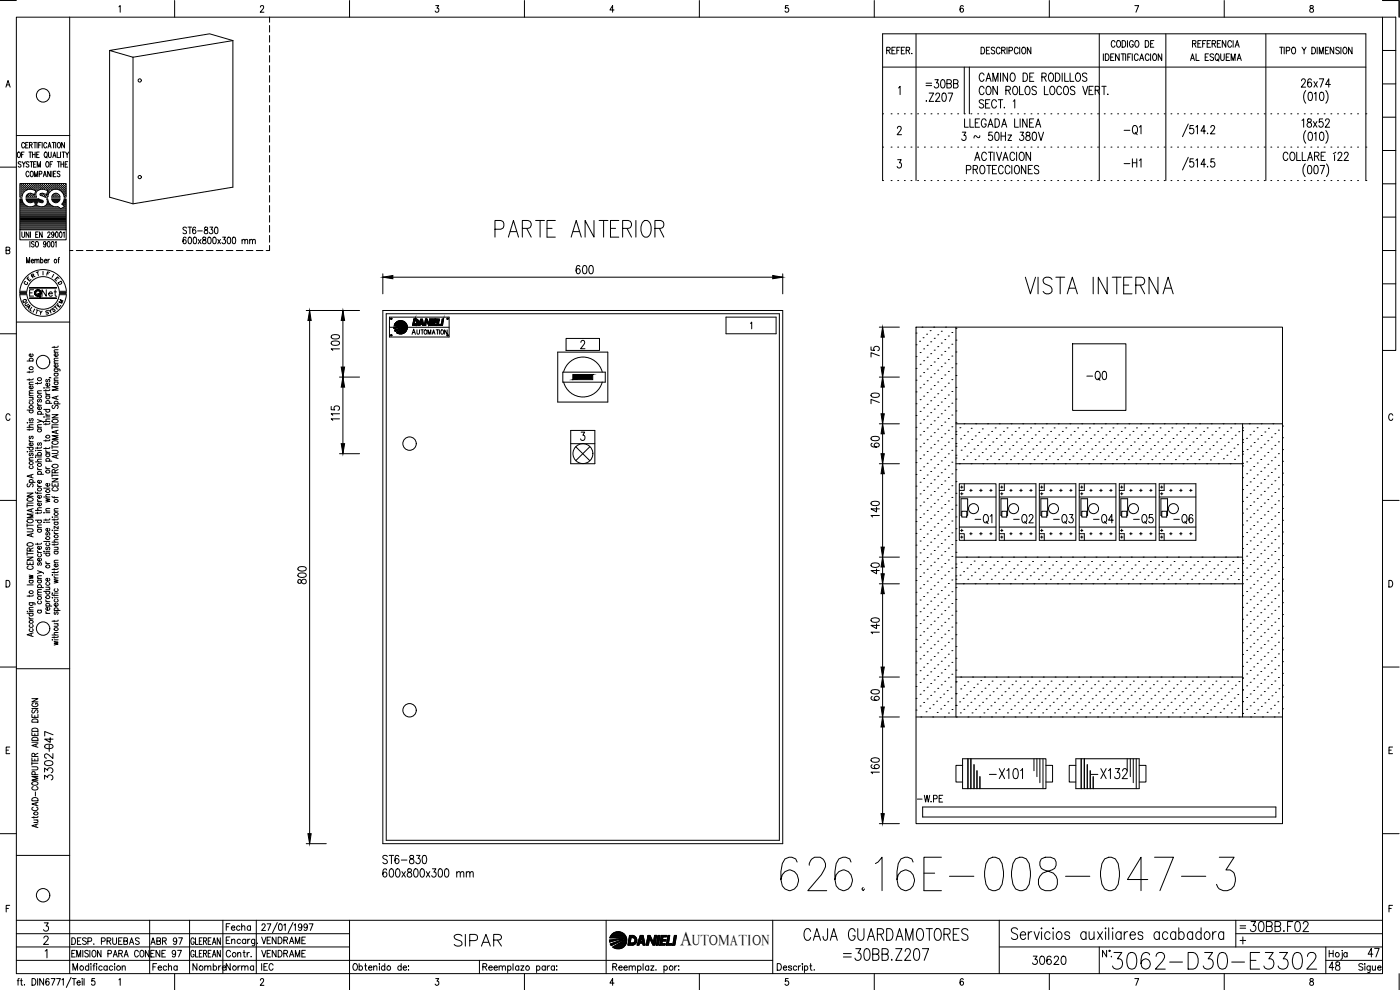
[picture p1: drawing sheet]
<svg xmlns="http://www.w3.org/2000/svg" width="420mm" height="297mm" viewBox="0 0 420 297" stroke-linecap="round" stroke-linejoin="round" font-family="sans-serif">
<defs><g id="words">
<text font-size="15" x="233.2" y="268.5">626.16E-008-047-3</text>
<g font-size="8.8">
<text x="147.5" y="72.3">PARTE ANTERIOR</text>
<text x="306.6" y="89.3">VISTA INTERNA</text>
<text x="332.7" y="292.1">3062-D30-E3302</text>
</g>
<g font-size="7.1">
<text x="135.1" y="285">SIPAR</text>
<text x="240.2" y="283.3">CAJA GUARDAMOTORES</text>
<text x="251.9" y="289.3">=30BB.Z207</text>
</g>
<g font-size="6.6">
<text x="295.6" y="234.9">-X101</text>
<text x="326.3" y="234.9">-X132</text>
<text x="373.9" y="280.8">30BB.F02</text>
</g>
<g font-size="6.2">
<text x="336.2" y="41.6">-Q1</text>
<text x="324.9" y="115.4">-Q0</text>
<text x="291.4" y="158.4">-Q1</text>
<text x="303" y="158.4">-Q2</text>
<text x="315" y="158.4">-Q3</text>
<text x="327" y="158.4">-Q4</text>
<text x="339" y="158.4">-Q5</text>
<text x="351" y="158.4">-Q6</text>
<text x="16.9" y="235.3" transform="rotate(-90 16.9 235.3)">3302-</text>
</g>
<text font-size="5.9" x="204.1" y="283.6">A</text>
<g font-size="5.7">
<text x="276.6" y="27.5">=30BB</text>
<text x="389.5" y="27.5">26x74</text>
<text x="389.5" y="39.5">18x52</text>
<text x="336.2" y="51.5">-H1</text>
<text x="171.8" y="83.3">600</text>
<text x="102.7" y="106.5" transform="rotate(-90 102.7 106.5)">100</text>
<text x="264.9" y="108.3" transform="rotate(-90 264.9 108.3)">75</text>
<text x="264.9" y="122.4" transform="rotate(-90 264.9 122.4)">70</text>
<text x="102.7" y="127.4" transform="rotate(-90 102.7 127.4)">115</text>
<text x="264.9" y="135.5" transform="rotate(-90 264.9 135.5)">60</text>
<text x="264.9" y="156.3" transform="rotate(-90 264.9 156.3)">140</text>
<text x="264.9" y="173.2" transform="rotate(-90 264.9 173.2)">40</text>
<text x="92.8" y="176.4" transform="rotate(-90 92.8 176.4)">800</text>
<text x="264.9" y="191.2" transform="rotate(-90 264.9 191.2)">140</text>
<text x="264.9" y="211.3" transform="rotate(-90 264.9 211.3)">60</text>
<text x="16.9" y="225.8" transform="rotate(-90 16.9 225.8)">047</text>
<text x="264.9" y="233.5" transform="rotate(-90 264.9 233.5)">160</text>
<text x="113.6" y="260.3">ST6-830</text>
<text x="113.6" y="264.2">600x800x300 mm</text>
<text x="308.7" y="290.7">30620</text>
<text x="397.6" y="292.5">48</text>
<text x="409.2" y="288.2">47</text>
</g>
<g font-size="5.3">
<text x="274.1" y="242">-W.PE</text>
<text x="66.7" y="280.5">Fecha</text>
<text x="44.1" y="284.7">ABR 97</text>
<text x="56.8" y="292.5">Nombre</text>
<text x="66.7" y="292.5">Norma</text>
</g>
<g font-size="4.9">
<text x="53.6" y="71.3">ST6-830</text>
<text x="11.3" y="90">Net</text>
<text x="44.1" y="288.2">ENE 97</text>
<text x="77.3" y="288.2">VENDRAME</text>
</g>
<text font-size="4.4" x="207.7" y="283.6">UTOMATION</text>
<g font-size="4">
<text x="8.1" y="84.7">R</text>
<text x="15.2" y="85.4">E</text>
<text x="5.6" y="92.1">Q</text>
<text x="6.7" y="93.8">A</text>
<text x="12.3" y="95.6">S</text>
<text x="16.6" y="92.1">M</text>
</g>
<g font-size="3.5">
<text x="6" y="86.4">C</text>
<text x="16.2" y="86.4">D</text>
<text x="6.3" y="92.8">U</text>
<text x="14.8" y="93.8">T</text>
<text x="370.8" y="279.8">=</text>
</g>
</g></defs>
<!-- layer: DCA_A3E2|CART -->
<g fill="none" stroke="#000" stroke-width=".3">
<path d="M0 .2h4.9M4.9 5.2h410v286.9h-410zM20.9 5.2v286.9M35.7 2.1l.4-.4v2M52.4 .2v5M78.1 2.1l.4-.4 .6 .1v.6l-1 1.3h1.1M104.9 .2v5M130.8 1.7h.9l-.6 .7a.6 .6 0 0 1 .6 1 .6 .6 0 0 1-1.1-.1M157.4 .2v5M184.3 3h-1.3l.9-1.3v2M209.9 .2v5M236.6 1.7h-.8l-.1 .8a.62 .62 0 0 1 .9 .1 .62 .62 0 0 1-.1 .9 .62 .62 0 0 1-.9-.2"/>
<path d="M262.4 .2v5M289.1 1.9l-.3-.2a1.12 1.12 0 0 0-.1 2 .59 .59 0 0 0 .5-.9 .59 .59 0 0 0-1-.1l-.1 .3M314.9 .2v5M340.6 1.7h1.1l-.8 2M367.4 .2v5M393.2 1.8v.5a.75 .75 0 0 1 .9 .4 .75 .75 0 0 1-.3 1 .64 .64 0 0 1-.8-.7 .64 .64 0 0 1 .9-.6l.2-.3-.1-.3zM414.9 .2h5v5M414.9 5.2h4v99.9h-4M414.9 15.1h4M1.8 26.1l.6-1.9 .6 1.9M2 25.5h.8M414.9 35.2h4"/>
<path d="M414.9 25.2h4M0 50.2h4.9M4.9 40.7h16M5.4 45.7l.1-.1a.86 .86 0 0 1 .7 .8 .86 .86 0 0 1-.7 .9 1.2 1.2 0 0 1-.1-1.6zM6.1 57h.1M6.1 56.3h.1M6.1 55.7h.1M6.1 57.6h.1M6.1 58.2h.1M6.1 58.9h.1M6.1 59.8h.4M6.3 57.3h.1"/>
<path d="M6.3 56.7h.1M6.3 56h.1M6.3 55.4h.1M6.3 57.9h.1M6.3 58.6h.1M6.3 48.7l-.3-.2-.5 .2 .1 .4 .7 .4v.4l-.3 .3-.5-.3M6.3 55.3v.2M6.3 56v.1M6.3 56.6v.2M6.3 57.2v.2M6.3 57.9v.1M6.3 58.5v.2"/>
<path d="M6.5 46.4h.4M6.6 59.2h-.6v-4.1h13.9v4.1h-.6M6.6 59.7h-.6v9.2h13.9v-9.2h-.7l-.7 1.6M6.6 57h.1M6.6 56.3h.1M6.6 55.7h.1M6.6 57.6h.1M6.6 58.2h.1M6.6 59.7l.2 .7M6.6 48.5l.5 .8 .5-.8M6.6 55.6v.2M6.6 56.2v.2"/>
<path d="M6.6 56.9v.2M6.6 57.5v.2M6.6 58.2v.1M6.8 58.4l-.2 .7M6.9 57.3h.2M6.9 56.7h.2M6.9 56h.2M6.9 55.4h.2M7 55.3v.2M7 56v.1M7 56.6v.2M7 57.2v.2"/>
<path d="M7.1 49.3v.9M7.2 57h.2M7.2 56.3h.2M7.2 55.7h.2M7.2 45.6h-.7v1.7M7.3 55.6v.2M7.3 56.2v.2M7.3 56.9v.2M7.4 43.1l-.3-.4a.86 .86 0 0 0-.6 .9 .86 .86 0 0 0 .6 .8l.3-.4M7.5 56.7h.2M7.5 56h.2M7.5 55.4h.2"/>
<path d="M7.6 55.3v.2M7.6 56v.1M7.6 56.6v.2M7.7 43.5h.5M7.8 59.2h3.2M7.8 59.7h3.7M7.8 57h.1M7.8 56.3h.2M7.8 55.7h.2M7.9 59.7v.3M7.9 60l.7 .7 .8 .1M7.9 55.6v.2"/>
<path d="M7.9 56.2v.2M7.9 56.9v.1M7.9 58.8v.3M8 59.8h3.6M8 58.9h.1M8.2 56.7h.1M8.2 56h.1M8.2 55.4h.1M8.2 58.6h.1M8.3 55.3v.2M8.3 56v.1M8.3 56.6v.2"/>
<path d="M8.3 58.5v.2M8.5 42.7h-.8v1.7h.8M8.5 56.3h.1M8.5 55.7h.1M8.5 58.9h.1M8.5 58.2h.1M8.6 55.6v.2M8.6 56.2v.2M8.6 58.2v.1M8.6 58.8v.2M8.7 48.7l-.3-.2-.6 .2 .2 .4 .6 .3 .1 .5-.3 .3-.6-.3M8.7 51.8l-.3-.4a.86 .86 0 0 0-.6 .8 .86 .86 0 0 0 .6 .8l.3-.4"/>
<path d="M8.7 45.6h.8M8.8 56.7h.2M8.8 56h.2M8.8 55.4h.2M8.8 58.6h.2M8.8 43.5l.8-.1v-.5l-.8-.2v1.7M8.9 55.3v.2M8.9 56v.1M8.9 56.6v.1M8.9 58.5v.2M9 48.5h.8M9.1 45.6v1.7"/>
<path d="M9.1 56.3h.2M9.1 55.7h.2M9.1 58.2h.2M9.1 58.9h.2M9.1 51.6l.3-.2a.86 .86 0 0 1 .6 .8 .86 .86 0 0 1-.6 .8l-.3-.6zM9.2 55.6v.2M9.2 56.2v.2M9.2 58.2v.1M9.2 58.8v.2M9.3 43.5l.4 .9M9.4 58l-.8 .1-.7 .7M9.4 48.5v1.7"/>
<path d="M9.4 56.7h.2M9.4 56h.2M9.4 55.4h.2M9.4 58.6h.2M9.5 55.3v.2M9.5 56v.1M9.5 56.6v.1M9.5 58.5v.2M9.7 46.4h.8M9.7 45.6v1.7M9.7 56.3h.2M9.7 55.7h.2"/>
<path d="M9.7 58.9h.2M9.8 56.9l1 .3-.4 1.2-1-.3M9.8 56.9a2.52 2.52 0 0 0-3.1 1.5M9.8 58.3h.1M9.8 55.6v.2M9.8 56.2v.2M9.8 58.8v.2M10.1 42.7h.8M10.1 49.3h.4M10.1 56.7h.1M10.1 56h.1M10.1 55.4h.1"/>
<path d="M10.1 58.6h.1M10.2 55.3v.2M10.2 56v.1M10.2 56.6v.2M10.2 58.5v.2M10.3 53v-1.6l.5 1.6 .5-1.6v1.6M10.4 57h.1M10.4 56.3h.1M10.4 55.7h.1M10.4 58.9h.1M10.5 55.6v.2M10.5 56.2v.2"/>
<path d="M10.5 56.9v.1M10.5 58.8v.2M10.5 42.7v1.7M10.5 58.2h.1M10.5 45.6v1.7M10.7 56.7h.2M10.7 56h.2M10.7 55.4h.2M10.8 55.3v.2M10.8 56v.1M10.8 56.6v.2M10.8 48.5h-.7v1.7h.7"/>
<path d="M10.8 57.3h.1M11 46.4h.5M11 57h.2M11 56.3h.2M11 55.7h.2M11.1 55.6v.2M11.1 56.2v.2M11.1 56.9v.2M11.1 42.7v1.7M11.2 50.2v-1.7l.5 1.7 .4-1.7v1.7M11.3 56.7h.2M11.3 56h.2"/>
<path d="M11.3 55.4h.2M11.4 55.3v.2M11.4 56v.1M11.4 56.6v.2M11.5 59.6l.3 .1M11.6 43.5h.5M11.6 56.3h.2M11.6 55.7h.2M11.7 57l1.2-.2 1.5 .4-.4 1.2-1.5-.4a.36 .36 0 0 0-.4 .1 .36 .36 0 0 0 0 .5M11.7 59.8l1.3 .5-.2 .5h-.6M11.7 55.6v.2M11.7 56.2v.2"/>
<path d="M11.8 57a1.45 1.45 0 0 0-.8 2.1M11.8 45.6h-.8v1.7h.8M11.8 52.2l.6-.1 .1-.6-.7-.1v1.6M12 56.7h.1M12 56h.1M12 55.4h.1M12.1 55.3v.2M12.1 56v.1M12.1 56.6v.2M12.1 58.6l1 .3M12.3 56.3h.1M12.3 55.7h.1"/>
<path d="M12.3 58.2h.1M12.4 42.7h-.8v1.7M12.4 55.6v.2M12.4 56.2v.2M12.4 58.2v.1M12.6 56.7h.2M12.6 56h.2M12.6 55.4h.2M12.6 58.6h.2M12.7 42.7v1.7M12.7 55.3v.2M12.7 56v.1"/>
<path d="M12.7 56.6v.1M12.7 58.5v.2M12.9 56.3h.2M12.9 55.7h.2M12.9 58.2h.2M13 53l.5-1.6 .4 1.6M13 55.6v.2M13 56.2v.2M13 58.2v.1M13.1 58.9l1.2 .3M13.2 52.5h.6M13.3 56.7h.1"/>
<path d="M13.3 56h.1M13.3 55.4h.1M13.3 58.6h.1M13.3 55.3v.2M13.3 56v.1M13.3 56.6v.2M13.3 58.5v.2M13.5 45.7l.1-.1a.88 .88 0 0 1 .6 .8 .88 .88 0 0 1-.6 .9 1.09 1.09 0 0 1-.1-1.6zM13.5 56.3h.2M13.5 55.7h.2M13.5 58.9h.2M13.6 55.6v.2"/>
<path d="M13.6 56.2v.2M13.6 58.8v.2M13.8 46.9l.3 .5M13.9 56.7h.2M13.9 56h.2M13.9 55.4h.2M13.9 58.6h.2M14 48.6l.1-.1a.86 .86 0 0 1 .6 .8 .86 .86 0 0 1-.6 .9 1.09 1.09 0 0 1-.1-1.6zM14 55.3v.2M14 56v.1M14 56.6v.2M14 58.5v.2"/>
<path d="M14 43.1l-.3-.4a.86 .86 0 0 0-.6 .9 .86 .86 0 0 0 .6 .8l.3-.4M14 59.7h.3M14 59.7a1.66 1.66 0 0 1-.3 1.9 1.66 1.66 0 0 1-1.9 .3M14.2 58.9h.1M14.2 57h.2M14.2 56.3h.2M14.2 55.7h.2M14.2 58.2h.2M14.3 55.6v.2M14.3 56.2v.2M14.3 56.9v.2M14.3 58.2v.1"/>
<path d="M14.3 59.7l.3 .9 .4 .7M14.4 57.6h.1M14.4 44.4l.5-1.7 .4 1.7M14.5 57.3h.2M14.5 56.7h.2M14.5 56h.2M14.5 55.4h.2M14.5 57.9h.1M14.6 45.6v1.4l.3 .3 .4-.3 .1-1.4M14.6 43.8h.6M14.6 55.3v.2M14.6 56v.1"/>
<path d="M14.6 56.6v.2M14.6 57.2v.2M14.6 57.9h.1M14.8 57h.2M14.8 56.3h.2M14.8 55.7h.2M14.9 55.6v.2M14.9 56.2v.2M14.9 56.9v.2M15 49.3h.5M15.1 51.4v1.6l-.8-1.6v1.6M15.2 56.7h.1"/>
<path d="M15.2 56h.1M15.2 55.4h.1M15.2 55.3v.2M15.2 56v.1M15.2 56.6v.2M15.5 57h.1M15.5 56.3h.1M15.5 55.7h.1M15.5 59.2h2.5M15.5 55.6v.2M15.5 56.2v.2M15.5 56.9v.1"/>
<path d="M15.6 51.4v1.6M15.7 42.7h.8M15.7 59.8h2.2M15.8 48.5h-.8v1.7M15.8 56.7h.2M15.8 56h.2M15.8 55.4h.2M15.8 47.3l.5-1.7 .5 1.7M15.9 55.3v.2M15.9 56v.1M15.9 56.6v.2M16 58.6l-.1 .1"/>
<path d="M16 46.7h.6M16 52.1h.5M16.1 42.7v1.7M16.1 56.3h.2M16.1 55.7h.2M16.1 58.9h.2M16.2 55.6v.2M16.2 56.2v.2M16.2 58.3h.1M16.2 58.8v.2M16.2 58.2h.1M16.4 56.7h.2"/>
<path d="M16.4 56h.2M16.4 55.4h.2M16.4 58.6h.2M16.5 55.3v.2M16.5 56v.1M16.5 56.6v.1M16.5 58.5v.2M16.7 42.7v1.7M16.7 56.3h.2M16.7 55.7h.2M16.7 58.2h.2M16.7 58.9h.2"/>
<path d="M16.8 51.4h-.8v1.6h.8M16.8 55.6v.2M16.8 56.2v.2M16.8 58.2v.1M16.8 58.8v.2M17.1 56.7h.1M17.1 56h.1M17.1 55.4h.1M17.1 58.6h.1M17.1 45.6v1.7h.8M17.1 55.3v.2M17.1 56v.1"/>
<path d="M17.1 56.6v.1M17.1 58.5v.2M17.2 48.5h.8M17.2 58.1l.6 .4 .2 .6M17.3 58.1l-1.1 .1-.6 .9M17.3 43l.3-.3a.86 .86 0 0 1 .6 .9 .86 .86 0 0 1-.6 .8l-.4-.6zM17.4 56.3h.1M17.4 55.7h.1M17.4 58.9h.1M17.4 55.6v.2M17.4 56.2v.2M17.4 58.8v.2"/>
<path d="M17.6 48.5v1.7M17.7 56.7h.2M17.7 56h.2M17.7 55.4h.2M17.7 57l1 .7 .5 1.4M17.7 57a2.48 2.48 0 0 0-3.4 2.1M17.8 55.3v.2M17.8 56v.1M17.8 56.6v.2M18 51.6a.4 .4 0 0 0-.6-.2 .4 .4 0 0 0 0 .7l.4 .1a.43 .43 0 0 1 .1 .7 .43 .43 0 0 1-.7-.1M18 57h.2M18 56.3h.2"/>
<path d="M18 55.7h.2M18.1 55.6v.2M18.1 56.2v.2M18.1 56.9v.2M18.2 45.6v1.7M18.3 49.3h.8M18.3 48.5v1.7M18.3 56.7h.2M18.3 56h.2M18.3 55.4h.2M18.4 57.2l.1 .1M18.4 55.3v.2"/>
<path d="M18.4 56v.1M18.4 56.6v.2M18.6 45.6h.8M18.6 57h.2M18.6 56.3h.2M18.6 55.7h.2M18.7 57.5l.1 .1M18.7 55.6v.2M18.7 56.2v.2M18.7 56.9v.2M19 57.3h.1M19 56.7h.1"/>
<path d="M19 56h.1M19 55.4h.1M19 57.9h.1M19 45.6v1.7M19 55.3v.2M19 56v.1M19 56.6v.2M19 57.2v.2M19 57.9v.1M19.1 48.5v1.7M19.3 57h.1M19.3 56.3h.1"/>
<path d="M19.3 55.7h.1M19.3 57.6h.1M19.3 58.2h.1M19.3 58.9h.1M19.3 42.7v1.7l-.8-1.7v1.7M19.3 55.6v.2M19.3 56.2v.2M19.3 56.9v.2M19.3 57.5v.2M19.3 58.2v.1M19.3 58.8v.2M19.3 59.8h.5"/>
<path d="M19.6 49.3h.4M19.6 57.3h.2M19.6 56.7h.2M19.6 56h.2M19.6 55.4h.2M19.6 57.9h.2M19.6 58.6h.2M19.7 45.6l.5 .8 .4-.8M19.7 55.3v.2M19.7 56v.1M19.7 56.6v.2M19.7 57.2v.2"/>
<path d="M19.7 57.9v.1M19.7 58.5v.2M20.2 46.4v.9M20.3 48.5h-.7v1.7h.7M414.9 55.1h4M414.9 45.2h4M1.8 75.1l1-.1 .1-.7-1.1-.1v1.9l1.1-.1 .1-.5-.4-.4M6 68.9v3.1h13.9v-3.1M6.1 64.6h13.7M6.1 64.3h13.7M6.1 64h13.7M6.1 63.7h13.7"/>
<path d="M6.1 63.3h13.7M6.1 63h13.7M6.1 62.7h12M6.1 62.4h11.7M6.1 62h2.2M6.1 61.8h1.6M6.1 61.4h1.2M6.1 61.1h.9M6.1 60.8h.7M6.1 60.5h.5M6.1 60.1h.5M6.1 64.9h13.7"/>
<path d="M6.1 65.2h13.7M6.1 65.6h13.7M6.1 65.9h13.7M6.1 66.2h13.7M6.1 66.5h13.7M6.1 66.8h13.7M6.1 67.1h13.7M6.1 67.5h13.7M6.1 67.8h13.7M6.1 68.1h13.7M6.1 68.4h13.7M6.1 68.7h13.7"/>
<path d="M6.6 69.6v1.4l.3 .2 .4-.2 .1-1.4M6.7 60.4l.6 .9M7.3 61.3a2.42 2.42 0 0 0 2.5 .6M8 78.9v-1.7l.4 1.7 .5-1.7v1.7M8.1 60.1h4.5M8.3 60.5h1.7M8.7 69.6v1.6l-.9-1.6v1.6M9 72.5v1.6M9.1 69.6v1.6M9.4 78.3h.7l-.2-.4a.46 .46 0 0 0-.6 .5 .46 .46 0 0 0 .8 .3M9.4 60.8l1-.3 .2 1.1-.8 .4M9.8 62h2.1"/>
<path d="M10.2 72.7a.41 .41 0 0 0-.6-.2 .41 .41 0 0 0 .1 .7l.3 .1a.43 .43 0 0 1 .1 .7 .43 .43 0 0 1-.7-.1M10.4 78.1l.3-.3 .3 .1 .1 1M10.4 77.8v1.1M10.5 60.5h.6M10.5 60.8h.5M10.6 61.1h.4M10.7 61.8h.3M10.7 61.4h.2M10.7 70.3h.5M10.8 72.5h.2a.86 .86 0 0 1 .6 .8 .86 .86 0 0 1-.6 .8 1.2 1.2 0 0 1-.2-1.6zM11.1 78.1l.3-.3 .3 .1v1M11.5 69.6h-.8v1.6h.8"/>
<path d="M11.6 60.5h1.3M12.2 60.8l-.9-.3-.3 1.1 .7 .3M12.2 78l.1-.1a.46 .46 0 0 1 .6 .5 .46 .46 0 0 1-.7 .3M12.2 77.2v1.7M12.7 69.6v1.6l-.8-1.6v1.6M13.2 62h2.8M13.3 78.3h.7v-.3a.47 .47 0 0 0-.7 0 .47 .47 0 0 0 .1 .7l.2 .2 .4-.2M13.7 61.8h1.7M13.8 73l-.2 .4a.42 .42 0 0 1-.6-.4 .42 .42 0 0 1 .7-.3l-.1 1.3-.3 .1-.2-.2M14 61.4h1M14.2 61.1h.5M14.3 60.8h.2"/>
<path d="M14.3 70a.43 .43 0 0 1 .7-.3 .43 .43 0 0 1-.1 .7l-.6 .8h.8M14.3 60.5h.1M14.4 72.5h.2a.96 .96 0 0 1 0 1.6l-.4-.7zM14.4 77.8v1.1M14.9 77.8l-.5 .5M15 61.3a2.43 2.43 0 0 0 2.4 .7l.8 .6 1.1-.6M15.5 72.5h.2a.96 .96 0 0 1 0 1.6l-.3-.7zM15.8 60.1h1.9M16 60.5h1.4M16.2 70.1l-.2 .4a.42 .42 0 0 1-.6-.4 .42 .42 0 0 1 .7-.3l-.1 1.3-.3 .1-.2-.2M16.6 72.8l.2-.3v1.6M16.8 69.7l.2-.1a.96 .96 0 0 1 0 1.6l-.4-.7z"/>
<path d="M17.2 60.7l.6-.4 .2-.6h-2.5l.7 .9 1.1 .1M17.4 77.8h.4M17.9 77.2l-.3 .1v1.6M18 69.7l.2-.1a.96 .96 0 0 1 0 1.6l-.4-.7zM18.3 62.7h1.5M18.6 61.3l.7 .7M18.8 61.1h1M18.9 62.4h.9M18.9 61.4h.9M19 69.9l.3-.3v1.6M19 60.8h.8M19.2 61.8h.6"/>
<path d="M19.2 60.5h.6M19.3 60.1h.5M19.4 62h.4M414.9 75.2h4M414.9 65.1h4M4.9 96.6h16M5.9 87.4a7 7 0 0 1 7-6.5 7 7 0 0 1 7 6.5M5.9 88.4a7 7 0 0 0 7 6.5 7 7 0 0 0 7-6.5M8.1 87.4a4.9 4.9 0 0 1 4.8-4.4 4.9 4.9 0 0 1 4.9 4.4M8.1 88.4a4.9 4.9 0 0 0 4.8 4.4 4.9 4.9 0 0 0 4.9-4.4M8.8 86.3h8.2v.1h-8.2M8.8 89.4h8.2v.2h-8.2z"/>
<path d="M8.9 86.3h8M8.9 89.5h8M10.1 86.9h-1.2v1.9M10.9 92.9l.6 .3M12.9 81.4v1.1M414.9 95.2h4M414.9 85.2h4M0 100.1h4.9M8.1 108.3h1.8M8.8 111.4v.5M8.8 113.7v.5M8.8 119.3h1.1"/>
<path d="M8.8 118.7h1.1M8.8 115.4h1.1M9 108.3l-.2-.1a.52 .52 0 0 1 .6-.7 .52 .52 0 0 1 .3 .8M9.6 119.3l.3 .3v.4h-1.1M9.7 115.9l.2 .1a.51 .51 0 0 1-.5 .7 .51 .51 0 0 1-.5-.8h.4v.8M9.7 106.2l.2 .1a.52 .52 0 0 1-.6 .7 .52 .52 0 0 1-.4-.8h.4v.8M9.9 118l-1.1 .1v.3l.3 .3M9.9 117.2l-1.1 .1v.3l.3 .4M9.9 114.7l-1.1 .1v.3l.3 .3M9.9 113.6l-.3 .3h-1.5M9.9 111.3v.3l-1.8 .1M11.3 114.8v.5"/>
<path d="M11.3 118h1.1M11.5 119.8l-.2 .3v.5h.4l.2-.7 .3-.1 .2 .3-.2 .5M12.4 117.2l-1.1 .1v.4l.3 .3M12.4 114.7l-.3 .3h-1.5M13.1 116.4h.2zM13.8 117.8v.3l.5 .2M13.8 116.9v.5M13.8 118.8h1.1M13.8 118.3h1.1M13.8 116.4h1.1M14 118.8a.49 .49 0 0 0 0 .7 .49 .49 0 0 0 .7 0 .49 .49 0 0 0 0-.7M14 113.8l-.2 .3v.4h.4l.2-.6 .3-.1 .2 .3-.2 .5"/>
<path d="M14.7 115l.2 .2a.53 .53 0 0 1-.6 .7 .53 .53 0 0 1-.4-.8l.4-.1v.9M14.9 113.3l.4 .1M14.9 116.9l-.3 .3h-1.5M16.3 110.7l1.6 .1v.5M16.3 103.9v.5M16.3 114.6h1.1M16.3 114.1h1.1M16.3 112h1.1M16.3 109h1.1M16.3 105.7h1.1M16.5 114.6a.55 .55 0 0 0 .3 .9 .55 .55 0 0 0 .6-.6l-.2-.3M16.5 112l-.2 .1a.52 .52 0 0 0 .6 .8 .52 .52 0 0 0 .3-.9"/>
<path d="M16.5 110.7l-.2 .2a.51 .51 0 0 0 .6 .6 .51 .51 0 0 0 .3-.8M16.8 119v.7M17.2 109.4l.2 .1a.52 .52 0 0 1-.6 .7 .52 .52 0 0 1-.4-.7l.4-.1v.8M17.2 106.1a.48 .48 0 0 1 0 .7 .48 .48 0 0 1-.6 0 .48 .48 0 0 1-.2-.6l.4-.1v.8M17.4 118.8l-1.8 .5 1.8 .6M17.4 116h-1.8l1.8 .5-1.8 .6h1.8M17.4 113.4h-1.1v.4l.3 .3M17.4 108.2l-1.1 .1v.4l.3 .3M17.4 107.5l-1.1 .1v.3l.3 .3M17.4 104.9l-1.1 .1v.4l.3 .3M17.4 103.8l-.3 .4h-1.5M3 124.6a.63 .63 0 0 0-.8-.4 .63 .63 0 0 0-.4 .7v.5a.63 .63 0 0 0 .4 .7 .63 .63 0 0 0 .8-.4"/>
<path d="M8.1 135.5h.2zM8.1 126.8h.2zM8.1 128.2h1.8M8.1 134.2h1.8M8.1 123h1.8M8.8 132v.3l.5 .2M8.8 128.7v.4M8.8 138.1h1.1M8.8 135.5h1.1M8.8 132.5h1.1M8.8 126.8h1.1M9 139.8l-.2 .1a.51 .51 0 0 0 .6 .7 .51 .51 0 0 0 .3-.8"/>
<path d="M9 136l-.2 .3 .2 .5 .4-.7h.5v.4l-.2 .3M9 134.2l-.2 .2a.52 .52 0 0 0 .6 .7 .52 .52 0 0 0 .3-.9M9 130.9l-.2 .2 .2 .5 .4-.7h.5v.4l-.2 .3M9 125.6l-.2 .2v.5h.4l.2-.6 .3-.1 .2 .2-.2 .6M9 123l-.2 .2a.52 .52 0 0 0 .6 .7 .52 .52 0 0 0 .3-.9M9 120.5l-.2 .1a.53 .53 0 0 0 .6 .7 .53 .53 0 0 0 .5-.7l-.2-.1M9.7 132.9l.2 .2a.52 .52 0 0 1-.6 .7 .52 .52 0 0 1-.4-.8l.4-.1v.9M9.9 137.3l-1.1 .1v.3l.3 .4M9.9 128.6v.3h-1.8M9.9 127.5h-1.1v.3l.3 .4M10.6 137.1h.2zM10.6 138.6h1.8"/>
<path d="M10.6 136.6h1.8M10.7 135.1v.1zM11.3 125.9l1.1 .5-1.1 .4M11.3 121v.4l.5 .2M11.3 134.1v.5M11.3 137.1h1.1M11.3 135.2h1.1M11.3 128.7h1.1M11.3 128.2h1.1M11.3 124.3h1.7M11.3 121.6h1.1M11.5 136.6a.49 .49 0 0 1 0-.7 .49 .49 0 0 1 .7 0 .49 .49 0 0 1 0 .7"/>
<path d="M11.5 132.8l-.2 .3 .2 .5 .4-.7h.5v.4l-.2 .3M11.5 128.7a.51 .51 0 0 0 0 .8 .51 .51 0 0 0 .7 0 .51 .51 0 0 0 0-.8M11.5 124.3l-.2-.2a.52 .52 0 0 1 .6-.7 .52 .52 0 0 1 .3 .9M12.2 122a.5 .5 0 0 1 .1 .8 .5 .5 0 0 1-.8 0 .5 .5 0 0 1 .1-.8h.2v.9M12.4 137.8l-1.1 .1v.3l.3 .4M12.4 134.1l-.3 .3h-1.5M12.4 127.4l-1.1 .1v.4l.3 .3M12.4 126.4l.6 .2v.3M13.1 125.1h.2zM13.1 126.5h1.8M13.1 122.8h1.8M13.8 135.1v.4l.5 .2"/>
<path d="M13.8 124v.4l.5 .2M13.8 127v.5M13.8 132v.4M13.8 134.3v.5M13.8 138.4h1.7M13.8 136.2h1.1M13.8 135.7h1.1M13.8 125.1h1.1M13.8 124.6h1.1M13.8 121h1.7M14 138.4l-.2-.2a.52 .52 0 0 1 .6-.7 .52 .52 0 0 1 .3 .9M14 136.2a.49 .49 0 0 0 0 .7 .49 .49 0 0 0 .7 0 .49 .49 0 0 0 0-.7"/>
<path d="M14 122.8l-.2 .2a.52 .52 0 0 0 .6 .7 .52 .52 0 0 0 .3-.9M14 121l-.2-.2a.51 .51 0 0 1 .6-.6 .51 .51 0 0 1 .3 .8M14.9 134.2v.3l-1.8 .1M14.9 131.9v.3h-1.8M14.9 126.9l-.3 .4h-1.5M14.9 125.7l-1.1 .1v.3l.3 .4M15.6 135.1h1.3l.5 .4v.4l-.5 .2h-1.3M15.6 124.4h1.8l-1.8 1h1.8M15.6 127.7v1M15.6 133.6v1M15.6 134.1h1.8M15.6 128.2h1.8"/>
<path d="M15.6 127.5h1.8M15.7 139.6a.9 .9 0 0 1 1-.4 .9 .9 0 0 1 .7 .9 1.03 1.03 0 0 1-1.8-.4zM15.7 132.5a1.05 1.05 0 0 1 1.7 .4 1.02 1.02 0 0 1-.9 .5 1.02 1.02 0 0 1-.9-.7zM15.7 126.1a.9 .9 0 0 1 1-.4 .9 .9 0 0 1 .7 .9 1.02 1.02 0 0 1-1.8-.4zM15.9 121.6l-.3 .3 .3 .7 .4-.2 .4-.7h.7v.5l-.2 .4M16.3 121.2h1.7M16.5 121.2a.55 .55 0 0 1 .3-.9 .55 .55 0 0 1 .6 .6l-.2 .3M16.8 129.3v.7M16.8 136.7v.7M17.4 136.5l-1.8 .5 1.8 .6M17.4 130.7h-1.8l1.8 .6-1.8 .5h1.8M17.4 129.1l-1.8 .5 1.8 .6"/>
<path d="M418 124.6a.63 .63 0 0 0-.8-.4 .63 .63 0 0 0-.4 .7v.5a.63 .63 0 0 0 .4 .7 .63 .63 0 0 0 .8-.4M0 150.1h4.9M8.1 158.7h1.6l.2 .3-.2 .5-1.6 .1M8.1 147.9h1.8l-1.8 1h1.8M8.1 151.2v1M8.1 157.1v1M8.1 157.6h1.8M8.1 151.7h1.8M8.1 150.9h1.8M8.2 156a.9 .9 0 0 1 1.1-.3 .9 .9 0 0 1 .6 .9 .9 .9 0 0 1-1.1 .3 .9 .9 0 0 1-.6-.9zM8.2 149.6a.9 .9 0 0 1 1.1-.4 .9 .9 0 0 1 .6 .9 .9 .9 0 0 1-1.1 .4 .9 .9 0 0 1-.6-.9zM8.4 145.1l-.3 .4 .3 .6 .4-.1 .3-.6a.48 .48 0 0 1 .7-.2 .48 .48 0 0 1 .1 .8l-.2 .1"/>
<path d="M8.8 144.7h1.7M9 144.7l-.2-.1a.52 .52 0 0 1 .6-.7 .52 .52 0 0 1 .3 .8M9.4 142.5v.7M9.4 152.8v.7M9.9 154.2h-1.8l1.8 .6-1.8 .5h1.8M9.9 152.6l-1.8 .5 1.8 .6M9.9 142.3l-1.8 .6 1.8 .5M10.6 147.6l.4 .4h1.4M10.6 156.1h1.8M10.6 153.1h1.8M11.3 149.8v.4l.5 .2M11.3 145.4v.3l.5 .3"/>
<path d="M11.3 140.3v.4l.5 .2M11.3 147.7v.5M11.3 153.7v.5M11.3 158.8h1.1M11.3 158.3h1.1M11.3 150.4h1.1M11.3 146h1.1M11.3 142.3h1.7M11.3 140.9h1.1M11.5 158.8a.51 .51 0 0 0 0 .8 .51 .51 0 0 0 .7 0 .51 .51 0 0 0 0-.8M11.5 156.1a.49 .49 0 0 0 0 .7 .49 .49 0 0 0 .7 0 .49 .49 0 0 0 0-.7M11.5 142.3a.51 .51 0 0 1 0-.7 .51 .51 0 0 1 .7 0 .51 .51 0 0 1 0 .7"/>
<path d="M12.2 150.9l.2 .1a.53 .53 0 0 1-.6 .8 .53 .53 0 0 1-.4-.9h.4v.9M12.2 148.6a.5 .5 0 0 1 .1 .8 .5 .5 0 0 1-.8 0 .5 .5 0 0 1 .1-.8h.2v.9M12.2 144.1l.2 .2a.53 .53 0 0 1-.6 .7 .53 .53 0 0 1-.4-.8l.4-.1v.9M12.4 157.5l-1.1 .1v.3l.3 .4M12.4 153.6l-.3 .4h-1.5M12.4 152.3l-1.1 .1v.4l.3 .3M13.1 156.7h.2zM13.1 153.8h.2zM13.1 149.1h1.8M13.1 146.5h1.8M13.8 149.5l1.1 .3-1.1 .3 1.1 .3-1.1 .3M13.8 140.1v.3l.5 .2"/>
<path d="M13.8 156.7h1.1M13.8 155.7v.5M13.8 153.8h1.1M13.8 153.3h1.1M13.8 140.6h1.1M14 159.8l-.2 .3v.4h.4l.2-.6 .3-.1 .2 .3-.2 .5M14.7 158.5a.5 .5 0 0 1 0 .7 .5 .5 0 0 1-.7 .1 .5 .5 0 0 1-.1-.7l.4-.1v.9M14.7 145.1a.49 .49 0 0 1 0 .6 .49 .49 0 0 1-.7 .1 .49 .49 0 0 1-.1-.7h.4v.8M14.9 155.6l-.3 .4h-1.5M14.9 152.6h-1.1v.4l.3 .3M14.9 148.4h-1.1v.4l.3 .3M15.6 159.1h.2z"/>
<path d="M15.6 155.1h.2zM15.6 148.9l.4 .4h1.4M15.6 145v.9h1.8v-.9M15.6 143.6h1.8l-1.8 1h1.8M15.6 142.6h1.8M15.6 142.1v1M16.1 146.3a.53 .53 0 0 0-.5 .6 .53 .53 0 0 0 .7 .4h.5a.53 .53 0 0 0 .6-.4 .53 .53 0 0 0-.4-.6M16.3 159.5v.4l.5 .2M16.3 149v.5M16.3 155.7v.5M16.3 159.1h1.1M16.3 156.7h1.1"/>
<path d="M16.3 155.1h1.1M16.3 153.4h1.1M16.5 156.7l-.2 .1a.53 .53 0 0 0 .5 .7 .53 .53 0 0 0 .6-.7l-.2-.1M16.5 141.8l-.1-.8h-.7l-.1 .8h1.8M16.5 145.3v.6M17.4 157.9v.8l-1.1-.8v.8M17.4 155.6v.3h-1.8M17.4 152.6l-1.1 .1v.3l.3 .4M17.4 140.9l-.9 .4M414.9 150.1h5M1.8 174.1a1.01 1.01 0 0 1 1.2 1 1.01 1.01 0 0 1-1.2 1zM8.1 168.5v.9h1.8v-.9"/>
<path d="M8.1 167.2h1.8l-1.8 .9h1.8M8.1 175.5h1.8M8.1 166.1h1.8M8.1 165.6v1M8.2 163.1a.9 .9 0 0 1 1.1-.4 .9 .9 0 0 1 .6 .9 .9 .9 0 0 1-1.1 .4 .9 .9 0 0 1-.6-.9zM8.6 169.8l-.5 .4a.94 .94 0 0 0 .9 .7 .94 .94 0 0 0 .9-.7l-.4-.4M8.8 172.5l1.1 .3-1.1 .3 1.1 .3-1.1 .2M8.8 178.6v.5M8.8 174.1h1.1M9 174.1a.55 .55 0 0 0 .3 1 .55 .55 0 0 0 .6-.7l-.2-.3M9 165.3l-.1-.8h-.6l-.2 .8h1.8M9 168.9v.5"/>
<path d="M9.4 160.2v.7M9.9 178.5v.3h-1.8M9.9 160l-1.8 .6 1.8 .5M9.9 164.4l-.9 .5M11.3 171.2l1.1 .4-1.1 .5M11.3 165.2v.3l.5 .3M11.3 178.5h1.1M11.3 176.3h1.7M11.3 174.1h1.1M11.3 173.6h1.1M11.3 165.8h1.1M11.3 163v.5"/>
<path d="M11.5 176.3a.51 .51 0 0 1 0-.7 .51 .51 0 0 1 .7 0 .51 .51 0 0 1 0 .7M11.5 174.1a.49 .49 0 0 0 0 .7 .49 .49 0 0 0 .7 0 .49 .49 0 0 0 0-.7M11.5 168.8l-.2 .3 .2 .5 .4-.7h.5v.4l-.2 .3M11.5 166.2a.51 .51 0 0 0 0 .7 .51 .51 0 0 0 .7 0 .51 .51 0 0 0 0-.7M12.2 167.5a.5 .5 0 0 1 .1 .7 .5 .5 0 0 1-.8 0 .5 .5 0 0 1 .1-.7h.2v.9M12.2 163.9a.51 .51 0 0 1 0 .7 .51 .51 0 0 1-.7 .1 .51 .51 0 0 1-.1-.7l.4-.1v.9M12.4 177.7l-1.1 .1v.3l.3 .4M12.4 176.9l-1.1 .1v.3l.3 .4M12.4 172.7l-1.1 .1v.4l.3 .4M12.4 171.6l.6 .3v.3M12.4 162.9l-.3 .4h-1.5M13.1 165.4h.2z"/>
<path d="M13.1 177.4h1.8M13.1 166h1.8M13.1 162.5h1.8M13.8 180v.3l.5 .2M13.8 168.5v.4l.5 .2M13.8 176.2h1.1M13.8 169.1h1.1M13.8 165.4h1.1M14 177.4l-.2 .2a.52 .52 0 0 0 .6 .7 .52 .52 0 0 0 .3-.9M14 174.8l-.2 .1a.52 .52 0 0 0 .6 .7 .52 .52 0 0 0 .3-.8M14 166a.49 .49 0 0 0 0 .7 .49 .49 0 0 0 .7 0 .49 .49 0 0 0 0-.7M14 164.2l-.2 .3v.4h.4l.2-.7h.3l.2 .3-.2 .4"/>
<path d="M14 162.9l-.2 .2a.51 .51 0 0 0 .6 .6 .51 .51 0 0 0 .3-.8M14.6 176.2l.3 .3v.4h-1.1M14.7 173.5l.2 .1a.52 .52 0 0 1-.5 .8 .52 .52 0 0 1-.5-.8l.4-.1v.9M15.6 179.4h.2zM15.6 178.3l.1 .3h1.7M15.6 178h.2zM15.6 172.5h.2zM15.6 162.7h1.8M16.3 173.8l1.1 .3-1.1 .3 1.1 .3-1.1 .2M16.3 172.9v.4l.5 .1M16.3 165.4h1.1M16.3 163.1v.5"/>
<path d="M16.3 170.5v.6M16.3 171.5v.5M16.3 178.4v.4M16.3 179.4h1.1M16.3 178h1.1M16.3 173.4h1.1M16.3 172.5h1.1M16.3 168.9h1.1M16.3 164.2h1.1M16.3 160.1h1.1M16.5 179.8l-.2 .1a.53 .53 0 0 0 .5 .7 .53 .53 0 0 0 .6-.7l-.2-.1M16.5 176.6l-.2 .2a.51 .51 0 0 0 .6 .7 .51 .51 0 0 0 .3-.9"/>
<path d="M16.5 165.4a.55 .55 0 0 0 .3 .9 .55 .55 0 0 0 .6-.6l-.2-.3M17.1 164.2l.3 .3v.4l-1.1 .1M17.2 169.3l.2 .1a.52 .52 0 0 1-.6 .7 .52 .52 0 0 1-.4-.8h.4v.8M17.4 171.4v.3l-1.8 .1M17.4 170.5l-.3 .3h-1.5M17.4 168.1l-1.1 .1v.3l.3 .4M17.4 163.1l-.3 .3h-1.5M17.4 161.9l-1.1 .1v.3l.3 .4M416.8 174.1a1.01 1.01 0 0 1 1.2 1 1.01 1.01 0 0 1-1.2 1zM8.1 183.5h.2zM8.1 184h1.8M8.8 185.2v.3l.5 .2"/>
<path d="M8.8 180.8l1.6 .1 .1 .6M8.8 185.7h1.1M8.8 183.5h1.1M8.8 183h1.1M9 188.7l-.2 .1a.52 .52 0 0 0 .6 .7 .52 .52 0 0 0 .3-.8M9 187.4a.55 .55 0 0 0 .3 .9 .55 .55 0 0 0 .6-.6l-.2-.3M9 184l-.2 .1a.53 .53 0 0 0 .6 .7 .53 .53 0 0 0 .5-.7l-.2-.1M9 180.8l-.2 .2a.51 .51 0 0 0 .6 .7 .51 .51 0 0 0 .3-.9M9.4 190.1v.7M9.9 189.9l-1.8 .5 1.8 .6M9.9 182.2l-1.1 .1v.4l.3 .3M11.3 183.1h1.1"/>
<path d="M11.5 183.1a.51 .51 0 0 0 0 .7 .51 .51 0 0 0 .7 0 .51 .51 0 0 0 0-.7M11.5 180.3a.49 .49 0 0 0 0 .7 .49 .49 0 0 0 .7 0 .49 .49 0 0 0 0-.7M13.8 183.5v.3l.5 .3M13.8 184.1h1.1M13.8 181.8h1.7M13.8 180.5h1.1M14 181.8l-.2-.1a.53 .53 0 0 1 .6-.7 .53 .53 0 0 1 .5 .7l-.2 .1M14.7 182.3a.5 .5 0 0 1 0 .7 .5 .5 0 0 1-.7 0 .5 .5 0 0 1-.1-.6l.4-.1v.8M15.6 192h.2zM15.6 190.5h1.8M16.3 192.4l1.1 .3-1.1 .3 1.1 .2-1.1 .3M16.3 192h1.1"/>
<path d="M16.3 186.1v.5M16.3 191v.5M16.3 187.1h1.1M16.3 183.2h1.7M16.5 183.6l-.2 .3v.4h.4l.2-.6 .3-.1 .2 .3-.2 .4M16.5 183.2l-.2-.2a.53 .53 0 0 1 .5-.6 .53 .53 0 0 1 .6 .6l-.2 .2M17.1 187.1l.3 .4v.3l-1.1 .1M17.2 181l.2 .2a.52 .52 0 0 1-.5 .7 .52 .52 0 0 1-.5-.8l.4-.1v.9M17.4 190.9v.3h-1.8M17.4 189.8h-1.1v.4l.3 .3M17.4 186v.3l-1.8 .1M0 200.1h4.9"/>
<path d="M4.9 200.6h16M414.9 200.1h5M1.9 225.1h.6M2.9 224.1h-1v2h1M416.9 225.1h.6M417.9 224.1h-1v2h1M0 250.1h4.9M4.9 256.7h16M414.9 250.1h5M1.9 272.6h.6M2.9 271.6h-1v2M4.9 276.1h410"/>
<path d="M44.9 276.1v16M56.9 276.1v16M66.9 276.1v16M76.9 276.1v16M104.9 276.1v20.9M181.9 276.1v16M184.2 279.9h2.6M184.5 279.8h2M184.9 279.6h1.2M231.9 276.1v16M299.9 276.1v16M370.9 276.1v8"/>
<path d="M416.9 272.6h.6M417.9 271.6h-1v2M4.9 280.1h100M4.9 284.1h100M4.9 288.1h227M5.2 294.2h.5M5.8 293.6l-.3 .1-.1 1.9M6.1 294.2h.6M6.4 293.6v1.9l.4 .1M7.3 295.4l.1 .1M9.6 293.6a1.01 1.01 0 0 1 1.2 1 1.01 1.01 0 0 1-1.2 1zM11.3 293.6v2"/>
<path d="M13.1 293.6v2l-1.2-2v2M14.7 293.9l-.5-.3a1.17 1.17 0 0 0 .1 2 .59 .59 0 0 0 .5-.9 .59 .59 0 0 0-1-.1v.3M15.4 293.6h1.1l-.8 2M17 293.6h1.1l-.8 2M18.6 294l.4-.4v2M21.3 293.2l-1.4 3.1M21.7 293.6h1.1M22.2 293.6v2M23.1 294.8h1l-.1-.3a.57 .57 0 0 0-.8 .1 .57 .57 0 0 0 .1 .7 .57 .57 0 0 0 .8 0M24.6 293.7h.2zM24.7 294.2v1.4M25.2 293.6v2"/>
<path d="M28.4 293.6h-.8l-.1 .9a.6 .6 0 0 1 .9 0 .6 .6 0 0 1-.1 .9 .6 .6 0 0 1-.9-.2M35.7 294l.4-.4v2M52.4 292.1v4.9M78.1 294.1l.4-.5 .6 .2v.6l-1 1.2h1.1M130.8 293.6h.9l-.6 .8a.62 .62 0 0 1 .6 .9 .62 .62 0 0 1-1.1 0M143.9 288.1v4M157.4 292.1v4.9M182.9 282.2h1.8M182.9 282.6h.3M182.9 282.4h.8M182.9 282.3h1.3M182.9 282l3-.4 .2 .2-3.1 .8z"/>
<path d="M183 282.1h2.2M183 281.2l5 .1-2.1 .3-.2-.2h-2.7h4.7M183.1 283.2l3.3-1.1 .1 .2-3.1 1.4M183.1 281.1h4.8M183.1 283.2h1.3M183.2 283.2l.3 .5M183.2 281h4.6M183.2 283.4h.9M183.3 280.8h4.4M183.3 283.5h.6M183.3 280.7h4.4M183.4 283.7h.2"/>
<path d="M183.4 280.6h4.2M183.5 283.1h1.2M183.6 280.4h3.9M183.7 280.3h3.6M183.8 280.1h3.4M183.9 283h1.1M183.9 284.1a2.57 2.57 0 0 0 3 .2 2.57 2.57 0 0 0 1.1-2.8l-1.4 .8 .2 .2-2.9 1.7M183.9 284.2h3.2M184 280h3M184 281.9h1.7M184 284.1h3.2M184.1 284.3h2.8"/>
<path d="M184.2 282.9h1.1M184.2 283.9h3.2M184.3 295h-1.3l.9-1.4v2M184.4 284.5h2.2M184.5 283.8h3M184.6 282.7h.9M184.7 283.7h2.9M184.7 284.6h1.6M185 282.6h.8M185 283.5h2.7M185 281.8h1.1M185.2 283.4h2.6"/>
<path d="M185.3 282.4h.8M185.4 283.2h2.4M185.7 283.1h2.2M185.7 282.3h.7M185.8 281.5h.8M185.9 283h2.1M186.1 282.2h.3M186.1 282.9h1.9M186.2 281.8l1.1-.1-.9 .3zM186.3 281.9h.3M186.4 282.7h1.6M186.4 281.8h.6"/>
<path d="M186.6 282.6h1.4M186.6 282.3h1.5M186.8 282.4h1.3M186.8 282.2h1.3M186.9 281.5h.3M186.9 281.6h.3M187.1 282.1h1M187.4 281.9h.7M187.6 281.6h.4M187.7 281.8h.4M187.9 281.5h.1M188 281.3a2.6 2.6 0 0 0-2.5-1.8 2.6 2.6 0 0 0-2.5 1.9"/>
<path d="M188.5 283.4h2M188.5 283.5h1.7M188.5 283.1h2.3M188.5 283.2h2.1M188.6 282.9h.5M188.6 283h2.3M188.6 282.7h.6M188.6 282.6h.6M188.6 282.4h.6M188.6 282.3h.6M188.7 282.2h.6M188.7 282.1h.6"/>
<path d="M188.7 281.9h.6M188.8 281.8h.5M188.8 281.6h.6M188.8 281.5h.6M188.8 281.2h2M188.8 281.1h2M188.9 281h1.7M188.9 280.8h1.5M188.9 280.7h1.2M189.4 281.3l-.3 1.6h.8M189.9 281.3l-1.1 .1M189.9 280.6a1.52 1.52 0 0 1 1.2 1.5 1.52 1.52 0 0 1-1.2 1.5h-1.5l.5-2.9h1"/>
<path d="M190.1 282.9h.9M190.2 281.5h.8M190.3 282.7h.7M190.4 281.6h.7M190.4 282.6h.7M190.5 281.8h.6M190.5 282.4h.6M190.5 282.3h.6M190.5 282.2h.6M190.5 282.1h.6M190.5 281.9h.6M190.9 281.4l-.9-.1a.78 .78 0 0 1 .6 .8 .78 .78 0 0 1-.6 .8"/>
<path d="M191.2 283.5h.6M191.2 283.4h.7M191.3 283.2h.6M191.3 283.1h.6M191.4 283h2.1M191.4 282.9h2.1M191.5 282.7h2M191.5 282.6h1.9M191.6 282.4h.6M191.6 282.3h.6M191.6 282.2h.7M191.7 282.1h.6"/>
<path d="M191.7 281.9h.7M191.8 281.8h.6M191.8 281.6h.6M191.9 281.5h.6M191.9 281.4h1.3M191.9 281.2h1.2M192 281.1h1.1M192 281h1.1M192.1 280.8h.9M192.2 280.7h.8l.6 2.9h-.6l-.1-.6h-.9l-.2 .6h-.6zM192.2 280.7h.8M192.5 281.3l.3 1.2h-.6z"/>
<path d="M192.6 281.5h.6M192.6 281.8h.7M192.6 281.6h.6M192.7 281.9h.6M192.7 282.2h.6M192.7 282.1h.6M192.7 282.3h.7M192.8 282.4h.6M192.9 283.1h.6M193 283.2h.5M193 283.4h.6M193 283.5h.6"/>
<path d="M194 283.5h.6M194 283.4h.6M194.1 283.1h.6M194.1 283.2h.5M194.1 282.9h.6M194.1 283h.6M194.1 282.7h.6M194.1 282.6h.7M194.2 282.4h.6M194.2 282.3h.6M194.2 282.2h.6M194.2 282.1h.7"/>
<path d="M194.3 281.9h.6M194.3 281.8h.6M194.3 281.6h.6M194.3 281.5h1.2M194.4 281.4h1.1M194.4 281.2h1M194.4 281.1h.9M194.4 281h.8M194.4 280.8h.8M195 281.6h.6M195.1 281.8h.5M195.1 280.7h-.6l-.5 2.9"/>
<path d="M195.2 281.9h.5M195.2 282.1h.5M195.3 282.2h.5M195.4 282.3h.5M195.4 282.4h.6M195.5 282.6h.5M195.5 282.7h1.2M195.6 282.9h1.1M195.7 283h1M195.7 283.1h1M195.8 283.2h.8M195.9 283.4h.7"/>
<path d="M195.9 283.5h.7M196.1 282.6h.7M196.2 282.4h.6M196.2 282.3h.6M196.2 282.2h.6M196.2 282.1h.6M196.3 281.9h.5M196.3 281.8h.6M196.3 281.6h.6M196.3 281.5h.6M196.3 281.4h.6M196.3 281.2h.7"/>
<path d="M196.4 281.1h.6M196.4 281h.6M196.4 280.8h.7M196.5 280.7l-.4 2.1-1-2.1h-.6l-.5 2.9h.6l.3-2.1 1.1 2.1h.6l.5-2.9h-.7M197 283.5h.6M197 283.2h.7M197 283.4h.6M197.1 283h.6M197.1 283.1h.6M197.1 282.9h.6M197.1 282.7h.6M197.1 282.6h.7"/>
<path d="M197.1 282.4h.7M197.2 282.3h.6M197.2 282.2h.6M197.2 282.1h.7M197.3 281.9h.6M197.3 281.8h.6M197.3 281.6h.6M197.3 281.5h.7M197.4 281.4h.6M197.4 281.2h.6M197.4 281.1h.6M197.4 281h.6"/>
<path d="M197.4 280.7h.7l-.5 2.9h-.6zM197.4 280.8h.6M197.4 280.7h.7M198 283.4h1.6M198 283.5h1.6M198 283.2h1.6M198.1 283h.5M198.1 283.1h.5M198.1 282.9h.6M198.1 282.7h.6M198.2 282.6h.5M198.2 282.4h.5"/>
<path d="M198.2 282.3h1.6M198.2 282.2h1.6M198.2 282.1h1.7M198.2 281.9h1.7M198.3 281.8h.5M198.3 281.6h.6M198.3 281.4h.6M198.3 281.5h.6M198.4 281.2h.5M198.4 281.1h1.6M198.4 281h1.6M198.5 280.7h1.6l-.1 .4h-1l-.2 .8h1.1l-.1 .5h-1l-.2 .7h1.1l-.1 .5h-1.6z"/>
<path d="M198.5 280.8h1.6M198.5 280.7h1.6M200 283.4h1.6M200 283.5h1.6M200 283.1h.6M200 283.2h1.6M200.1 283h.5M200.1 282.9h.6M200.1 282.7h.6M200.2 282.6h.5M200.2 282.4h.5M200.2 282.3h.5"/>
<path d="M200.2 282.2h.5M200.2 282.1h.6M200.2 281.9h.6M200.3 281.8h.5M200.3 281.6h.6M200.3 281.4h.6M200.3 281.5h.6M200.4 281.2h.5M200.4 281.1h.6M200.4 281h.6M200.4 280.7h.6l-.4 2.4h1.1l-.1 .5h-1.6zM200.4 280.8h.6"/>
<path d="M200.4 280.7h.6M201.9 283.4h.7M201.9 283.5h.6M202 283.1h.6M202 283.2h.6M202 282.9h.6M202 283h.6M202.1 282.7h.6M202.1 282.6h.6M202.1 282.4h.6M202.1 282.3h.6M202.1 282.2h.7"/>
<path d="M202.2 282.1h.6M202.2 281.9h.6M202.2 281.8h.6M202.2 281.6h.7M202.3 281.4h.6M202.3 281.5h.6M202.3 281.2h.6M202.3 281.1h.6M202.4 281h.5M202.4 280.8h.6M202.4 280.7h.6l-.5 2.9h-.6zM202.4 280.7h.6"/>
<path d="M209.9 292.1v4.9M236.6 293.6h-.8l-.1 .9a.62 .62 0 0 1 .9 0 .62 .62 0 0 1-.1 .9 .62 .62 0 0 1-.9-.1M262.4 292.1v4.9M289.1 293.9l-.3-.3a1.16 1.16 0 0 0-.1 2 .59 .59 0 0 0 .5-.8 .59 .59 0 0 0-1-.1l-.1 .3M299.9 284.1h115M314.9 292.1v4.9M340.6 293.6h1.1l-.8 2M367.4 292.1v4.9M370.9 280.1h44M393.2 293.7v.6a.75 .75 0 0 1 .9 .4 .75 .75 0 0 1-.3 .9 .66 .66 0 0 1-.8-.6 .66 .66 0 0 1 .9-.6l.2-.3-.1-.4zM397.9 288.1h17M419.9 292.1v4.9"/>
<circle cx="12.9" cy="28.6" r="2.01"/>
<circle cx="16.7" cy="78.3" r=".51"/>
<circle cx="9.3" cy="110.5" r=".55"/>
<circle cx="11.8" cy="118.9" r=".55"/>
<circle cx="11.8" cy="113.8" r=".56"/>
<circle cx="12.9" cy="108.6" r="2.01"/>
<circle cx="9.3" cy="122.1" r=".55"/>
<circle cx="9.3" cy="138.9" r=".55"/>
<circle cx="11.8" cy="139.5" r=".56"/>
<circle cx="14.3" cy="131" r=".55"/>
<circle cx="11.8" cy="146.9" r=".56"/>
<circle cx="14.3" cy="141.5" r=".55"/>
<circle cx="14.3" cy="147.3" r=".56"/>
<circle cx="16.8" cy="150.3" r=".55"/>
<circle cx="16.8" cy="154.2" r=".55"/>
<circle cx="9.3" cy="177.7" r=".55"/>
<circle cx="11.8" cy="179.4" r=".56"/>
<circle cx="14.3" cy="170" r=".55"/>
<circle cx="14.3" cy="161.4" r=".55"/>
<circle cx="14.3" cy="179.2" r=".56"/>
<circle cx="16.8" cy="160.9" r=".55"/>
<circle cx="9.3" cy="186.6" r=".55"/>
<circle cx="12.9" cy="188.6" r="2.01"/>
<circle cx="16.8" cy="188.8" r=".55"/>
<circle cx="12.9" cy="268.6" r="2.01"/>
</g>
<!-- layer: DCA_A3E2|CART-ES -->
<g fill="none" stroke="#000" stroke-width=".3">
<path d="M21.9 291.1v-2l.7 2 .7-2v2M26.6 290.1a.59 .59 0 0 0-.8 0 .59 .59 0 0 0 0 .8 .59 .59 0 0 0 .8 0M26.6 289.1v2M27.3 289.1v.2zM27.3 289.8v1.3M27.9 289.8h.6M28.6 289.1l-.4 .1v.3v1.6M29 289.1v.2zM29 289.8v1.3M30.6 290.1a.59 .59 0 0 0-.8 0 .59 .59 0 0 0 0 .8 .59 .59 0 0 0 .8 0M32.2 290.1a.59 .59 0 0 0-.9 0 .59 .59 0 0 0 0 .8 .59 .59 0 0 0 .9 0M32.2 289.8v1.3"/>
<path d="M33.8 290.1a.59 .59 0 0 0-.8 0 .59 .59 0 0 0 0 .8 .59 .59 0 0 0 .8 0M34.4 289.1v.2zM34.4 289.8v1.3M36.7 290.2l.4-.4 .4 .1 .1 1.2M36.7 289.8v1.3M45.9 290.1h.7M47 289.1h-1.1v2M47.5 290.4h1a.54 .54 0 0 0-.7-.6 .54 .54 0 0 0-.3 .8l.4 .5 .6-.2M50 290.1a.6 .6 0 0 0-.8-.1 .6 .6 0 0 0 0 .9 .6 .6 0 0 0 .8 0M50.5 290.2l.5-.4 .4 .1 .1 1.2M50.5 289.1v2M53.2 290.1a.59 .59 0 0 0-.9 0 .59 .59 0 0 0 0 .8 .59 .59 0 0 0 .9 0"/>
<path d="M53.2 289.8v1.3M69 281.1h-1.1v2h1.1M69.2 285.6a.65 .65 0 0 0-.8-.5 .65 .65 0 0 0-.5 .8v.5a.65 .65 0 0 0 .5 .7 .65 .65 0 0 0 .8-.4M69.5 282.2l.5-.4 .4 .1 .1 1.2M69.5 281.8v1.3M71.3 286.2l.5-.4 .4 .1 .1 1.2M71.3 285.8v1.3M72.2 282.1a.59 .59 0 0 0-.9 0 .59 .59 0 0 0 0 .8 .59 .59 0 0 0 .9 0M72.9 285.8h.7M73.2 285.1v1.7l.1 .2 .4 .1M73.7 282.1a.6 .6 0 0 0-.8-.1 .6 .6 0 0 0 0 .9 .6 .6 0 0 0 .8 0M73.7 281.8v1.3"/>
<path d="M74.2 285.8v1.3M74.3 281.8v1.3M74.8 285.8l-.4 .1-.2 .5M75 281.8l-.4 .1-.3 .4M76.5 281.8l-.1 1.8-.7 .1M76.5 282.1a.59 .59 0 0 0-.9 0 .59 .59 0 0 0 0 .8 .59 .59 0 0 0 .9 0M106.3 289.2a.99 .99 0 0 1 1.1 .7 .99 .99 0 0 1-.6 1.2 1.06 1.06 0 0 1-.9-.8 1.06 1.06 0 0 1 .4-1.1zM107.8 290.1a.59 .59 0 0 1 .8 0 .59 .59 0 0 1 0 .8 .59 .59 0 0 1-.8 0M107.8 289.1v2M109.4 289.8h.6M109.7 289.1v1.6l.1 .3 .3 .1M110.6 290.4h1a.54 .54 0 0 0-.6-.6 .54 .54 0 0 0-.4 .8l.4 .5 .6-.2"/>
<path d="M112.1 290.2l.5-.4 .4 .1 .1 1.2M112.1 289.8v1.3M113.9 289.1v.2zM113.9 289.8v1.3M115.5 290.1a.59 .59 0 0 0-.9 0 .59 .59 0 0 0 0 .8 .59 .59 0 0 0 .9 0M115.5 289.1v2M120.4 290.1a.59 .59 0 0 0-.9 0 .59 .59 0 0 0 0 .8 .59 .59 0 0 0 .9 0M120.4 289.1v2M121 290.4h1a.54 .54 0 0 0-.6-.6 .54 .54 0 0 0-.4 .8l.4 .5 .6-.2M122.5 289.9h.2zM122.5 291h.2zM144.9 290.1l1-.1 .2-.3-.2-.5-1-.1v2"/>
<path d="M145.5 290.1l.6 1M146.7 290.4h1a.6 .6 0 0 0-.8-.5 .6 .6 0 0 0-.1 1l.4 .2 .5-.2M148.3 290.4h1a.54 .54 0 0 0-.7-.6 .54 .54 0 0 0-.3 .8l.4 .5 .6-.2M149.8 290.2l.4-.4 .5 .1v1.2M149.8 289.8v1.3M150.7 290.2l.5-.4 .4 .1 .1 1.2M152.4 290.1a.59 .59 0 0 1 .8 0 .59 .59 0 0 1 0 .8 .59 .59 0 0 1-.8 0M152.4 289.8v2M154 289.1v2M155.7 290.1a.59 .59 0 0 0-.8 0 .59 .59 0 0 0 0 .8 .59 .59 0 0 0 .8 0M155.7 289.8v1.3M156.3 289.8h.9l-.9 1.3h.9"/>
<path d="M161 290.1a.59 .59 0 0 1 .9 0 .59 .59 0 0 1 0 .8 .59 .59 0 0 1-.9 0M161 289.8v2M163.7 290.1a.59 .59 0 0 0-.9 0 .59 .59 0 0 0 0 .8 .59 .59 0 0 0 .9 0M163.7 289.8v1.3M164.3 289.8v1.3M165 289.8l-.5 .1-.2 .5M166.4 290.1a.59 .59 0 0 0-.8 0 .59 .59 0 0 0 0 .8 .59 .59 0 0 0 .8 0M166.4 289.8v1.3M167 289.9h.2zM167 291h.2zM183.9 290.1l1-.1 .2-.3-.2-.5-1-.1v2M184.5 290.1l.6 1"/>
<path d="M185.7 290.4h1a.54 .54 0 0 0-.6-.6 .54 .54 0 0 0-.4 .8l.4 .5 .6-.2M187.2 290.4h1.1a.54 .54 0 0 0-.7-.6 .54 .54 0 0 0-.4 .8l.5 .5 .6-.2M188.8 290.2l.4-.4 .5 .1v1.2M188.8 289.8v1.3M189.7 290.2l.5-.4 .4 .1 .1 1.2M191.3 290.1a.6 .6 0 0 1 .9-.1 .6 .6 0 0 1 0 .9 .6 .6 0 0 1-.9 0M191.3 289.8v2M193 289.1v2M194.7 290.1a.59 .59 0 0 0-.9 0 .59 .59 0 0 0 0 .8 .59 .59 0 0 0 .9 0M194.7 289.8v1.3M195.3 289.8h1l-1 1.3h1M196.8 290.9l.1 .1"/>
<path d="M199.3 290.1a.59 .59 0 0 1 .8 0 .59 .59 0 0 1 0 .8 .59 .59 0 0 1-.8 0M199.3 289.8v2M202.5 289.8v1.3M203.2 289.8l-.4 .1-.3 .5M203.6 289.9h.2zM203.6 291h.2zM400.1 285.1v2M402.8 285.1v.2zM402.8 285.8v1.6l-.4 .4M404.3 286.1a.58 .58 0 0 0-.9-.1 .58 .58 0 0 0 0 .9 .58 .58 0 0 0 .9-.1M404.3 285.8v1.3M409 289.4l-.4-.3-.6 .1-.1 .6 1 .5 .1 .6-.4 .2-.8-.2"/>
<path d="M409.6 289.8v1.3M411.2 289.8l-.1 1.8-.6 .1M411.2 290.1a.59 .59 0 0 0-.8 0 .59 .59 0 0 0 0 .8 .59 .59 0 0 0 .8 0M411.9 289.8v1.2l.5 .1 .4-.4M412.8 289.8v1.3M413.5 290.4h1a.54 .54 0 0 0-.7-.6 .54 .54 0 0 0-.3 .8l.4 .5 .6-.2"/>
<circle cx="24.5" cy="290.4" r=".64"/>
<circle cx="35.6" cy="290.4" r=".65"/>
<circle cx="70.3" cy="286.4" r=".64"/>
<circle cx="116.7" cy="290.4" r=".64"/>
<circle cx="158.3" cy="290.4" r=".64"/>
<circle cx="201.4" cy="290.4" r=".64"/>
<circle cx="401.3" cy="286.4" r=".65"/>
</g>
<!-- layer: CART -->
<g fill="none" stroke="#000" stroke-width=".3">
<path d="M414.9 .2h5v5M9.6 219.8v.9h1.8M9.6 214.4v.9h1.8v-.9M9.6 209.6h1.8l-1.8 1h1.8M9.6 212.6h1.8M9.7 218.7a1.01 1.01 0 0 1 1.1-.2 1.01 1.01 0 0 1 .6 .9h-1.8zM9.8 215.8a.97 .97 0 0 1 1.1 0 .97 .97 0 0 1 .5 .9h-1.8zM9.8 213l-.2 .3 .2 .6 .4-.1 .4-.7a.49 .49 0 0 1 .8 .1 .49 .49 0 0 1-.3 .7M10 211a.54 .54 0 0 0-.4 .6 .54 .54 0 0 0 .6 .4h.5a.55 .55 0 0 0 .7-.5 .55 .55 0 0 0-.7-.5v.4M10.5 214.7v.6M9.6 230.1h1.5l.3 .3-.3 .6h-1.5M9.6 227.4v.9h1.8"/>
<path d="M9.6 229h1.8M9.6 228.5v1M9.6 222.7h1.8M9.7 239.6a.99 .99 0 0 1 1.1-.3 .99 .99 0 0 1 .6 1h-1.8zM9.7 234.8a1.05 1.05 0 0 1 1.7 .4 1.01 1.01 0 0 1-1 .4 1.01 1.01 0 0 1-.8-.7zM9.7 221.5a1.01 1.01 0 0 1 1-.3 1.01 1.01 0 0 1 .7 1h-1.8zM10 236a.52 .52 0 0 0-.4 .7 .52 .52 0 0 0 .6 .4h.5a.52 .52 0 0 0 .7-.4 .52 .52 0 0 0-.4-.7M10.5 227l-.2-.9h-.6l-.1 .9h1.8M10.5 232.4v-.8h-.8l-.1 .8h1.8M10.6 237.6v1.2M11.4 233h-1.8l1.8 .5-1.8 .6h1.8M11.4 223.1l-1.8 .6 1.8 .5"/>
<path d="M10 242.2a.54 .54 0 0 0-.4 .6 .54 .54 0 0 0 .6 .4h.5a.54 .54 0 0 0 .7-.4 .54 .54 0 0 0-.4-.6M10.2 246h1.2M10.2 245v.5M10.8 240.9v.7M10.8 247.4v.7M11 246l.4 .4-.1 .3-1.1 .1M11.4 247.2l-1.8 .6 1.8 .5M11.4 244.9l-.1 .3-1.7 .1M11.4 240.7l-1.8 .5 1.8 .6M13.3 276.9h1.2l-.7 .9a.79 .79 0 0 1 .6 1.3 .79 .79 0 0 1-1.3-.2M78.6 277.7l.2-.4 .5-.1 .3 .6-1.1 1.4h1.2M80.2 277.2h1.1l-.8 2"/>
<path d="M83.2 276.8l-1.4 3.1M83.8 277.3l.4-.1a1.22 1.22 0 0 1 0 2l-.5-.4-.1-.8zM85.2 277.6l.4-.4v2M87.9 276.8l-1.4 3.1M88.3 277.6l.3-.4v2M90.6 277.9a.53 .53 0 0 1-.6 .5 .53 .53 0 0 1-.5-.6l.5-.6a1.17 1.17 0 0 1 .1 2l-.5-.3M92.2 277.9a.53 .53 0 0 1-.5 .5 .53 .53 0 0 1-.5-.6l.5-.6a1.07 1.07 0 0 1 .6 1 1.07 1.07 0 0 1-.7 1l-.3-.3M92.8 277.2h1.1l-.8 2M305.4 278.9a.93 .93 0 0 0-1.2-.5 .93 .93 0 0 0-.5 1.2l1.2 .6a.89 .89 0 0 1 .4 1.2 .89 .89 0 0 1-1.1 .5l-.7-.5M308.6 279.6v2.3M309.7 279.6a.93 .93 0 0 0-1.1 .9M310.3 279.6l.8 2.3 .8-2.3"/>
<path d="M312.6 278.4v.3zM312.6 279.6v2.3M316.1 278.4v.3zM316.1 279.6v2.3M317.4 279.7a.92 .92 0 0 1 1.1 .1 .92 .92 0 0 1 .2 1.1 .93 .93 0 0 1-1 1 1.34 1.34 0 0 1-.3-2.2zM325.9 279.6v2.3M326.9 279.6l.1 2.1 .7 .2 .6-.7M328.3 279.6v2.3M329.4 279.6l1.5 2.3M330.9 279.6l-1.5 2.3M331.8 278.4v.3zM331.8 279.6v2.3"/>
<path d="M332.7 278.4v3.5M333.9 278.4v.3zM333.9 279.6v2.3M336.5 279.6v2.3M337.4 279.6v2.3M338.5 279.6a.93 .93 0 0 0-1.1 .9M347.9 279.6v2.3M352.8 279.6v2.3M353.8 278.4v3.5M357.9 279.6v2.3M360.5 278.4v3.5M361.8 279.7a1.13 1.13 0 0 1 1.4 .8 1.13 1.13 0 0 1-.7 1.4 1.2 1.2 0 0 1-1.1-.9 1.2 1.2 0 0 1 .4-1.3z"/>
<path d="M363.9 279.6v2.3M365 279.6a.93 .93 0 0 0-1.1 .9M367.2 279.6v2.3M13.2 281.5l.2-.5 .7-.1 .4 .7-1.4 1.8h1.5M13.5 285.4l.6-.5v2.5M21.5 286.1h.7M22.6 285.1h-1.1v2h1.1M23 287.1v-2l.6 2 .6-2v2M24.8 285.1v2M26.5 285.4l-.4-.3-.7 .3 .2 .5 .9 .5-.1 .6-.6 .1-.4-.3M27 285.1v2M27.7 285.4l.3-.3a1.02 1.02 0 0 1 .8 1 1.02 1.02 0 0 1-.8 1l-.4-.4z"/>
<path d="M30.3 285.1v2l-1-2v2M32.4 286.2l.9-.1v-.9l-.9-.1v2M34 287.1l.6-2 .6 2M34.2 286.5h.8M35.6 286.1l1-.1 .1-.7-1.1-.2v2M36.2 286.1l.5 1M37.3 287.1l.6-2 .6 2M37.5 286.5h.8M41.5 285.6a.59 .59 0 0 0-.7-.4 .59 .59 0 0 0-.4 .7v.5a.59 .59 0 0 0 .4 .7 .59 .59 0 0 0 .7-.4M42.1 285.4l.3-.3a1.02 1.02 0 0 1 .8 1 1.02 1.02 0 0 1-.8 1l-.4-.4zM58.3 285.6l-.3-.5a1.1 1.1 0 0 0-.5 1.9h.6l.2-.6h-.3M58.7 285.1v2h.8"/>
<path d="M59.8 286.1h.5M60.7 285.1h-.9v2M61.1 286.1l.8-.1v-.8l-.8-.1v2M61.6 286.1l.4 1M62.5 286.1h.5M63.3 285.1h-.8v2M63.8 287.1l.5-2 .5 2M66.1 285.1v2l-.9-2v2M78.5 281.2l.7 2 .6-2M79.2 290.1h.6M80.2 282.1h.6M80.3 289.1h-1.1v2h1.1"/>
<path d="M81.2 281.2h-1v2M82 289.6a.63 .63 0 0 0-.8-.5 .63 .63 0 0 0-.5 .8v.5a.63 .63 0 0 0 .5 .7 .63 .63 0 0 0 .8-.5M82.8 281.2v2l-1.1-2v2M83.5 281.2a1.01 1.01 0 0 1 1.2 1 1.01 1.01 0 0 1-1.2 1zM85.2 282.1l.9-.1 .1-.7-1-.1v2M85.8 282.1l.5 1.1M86.9 283.2l.6-2 .7 2M87.1 282.5h.8M88.6 283.2v-2l.7 2 .7-2v2M90.6 282.1h.7M91.7 281.2h-1.1v2M233.3 289.1a1.05 1.05 0 0 1 1.2 .7 1.05 1.05 0 0 1-.6 1.3h-.6z"/>
<path d="M235.1 290.4h1a.54 .54 0 0 0-.7-.6 .54 .54 0 0 0-.3 .8l.4 .5 .6-.2M237.6 290.1l-.4-.3-.5 .1v.4l.8 .3 .1 .3-.4 .2-.6-.2M239.1 290.1a.59 .59 0 0 0-.8 0 .59 .59 0 0 0 0 .8 .59 .59 0 0 0 .8 0M239.6 289.8v1.3M240.3 289.8l-.4 .1-.3 .5M240.7 289.2h.2zM240.8 289.8v1.3M241.4 290.1a.59 .59 0 0 1 .9 0 .59 .59 0 0 1 0 .8 .59 .59 0 0 1-.9 0M241.4 289.8v2M243 289.8h.6M243.3 289.1v1.6l.1 .3 .3 .1M244.3 290.9l.1 .1"/>
<path d="M306.2 280.5h1.6v-.3a.76 .76 0 0 0-.7-.7 .76 .76 0 0 0-.8 .6 1.07 1.07 0 0 0 0 1.3 1.07 1.07 0 0 0 1.3 .3l.2-.3M315.1 280.1a.78 .78 0 0 0-.7-.6 .78 .78 0 0 0-.8 .6 1.07 1.07 0 0 0 0 1.3 1.07 1.07 0 0 0 1.3 .3l.2-.3M321 280.1a.78 .78 0 0 0-.7-.6 .78 .78 0 0 0-.8 .6l.4 .4 .9 .4 .2 .5a.78 .78 0 0 1-.7 .5 .78 .78 0 0 1-.8-.5M325.9 280.1l-.5-.5a1.17 1.17 0 0 0-1.1 1.1 1.17 1.17 0 0 0 1.1 1.2l.5-.5M336.5 280.1a.78 .78 0 0 0-.8-.6 .78 .78 0 0 0-.7 .6 1.07 1.07 0 0 0 0 1.3 1.07 1.07 0 0 0 1.2 .3l.3-.3M339.1 280.5h1.6v-.3a.76 .76 0 0 0-.6-.7 .76 .76 0 0 0-.8 .6 1.06 1.06 0 0 0-.1 1.2 1.06 1.06 0 0 0 1.2 .4l.3-.3M343 280.1a.75 .75 0 0 0-.7-.6 .75 .75 0 0 0-.8 .6l.2 .3a1.43 1.43 0 0 1 1.3 .8v.2a.75 .75 0 0 1-.7 .5 .75 .75 0 0 1-.8-.5M347.9 280.1a.78 .78 0 0 0-.7-.6 .78 .78 0 0 0-.7 .6 1.07 1.07 0 0 0-.1 1.3 1.07 1.07 0 0 0 1.3 .3l.2-.3M350.5 280.1l-.3-.4a.92 .92 0 0 0-1.1 .1 .92 .92 0 0 0-.2 1.1 .93 .93 0 0 0 1 1l.6-.5M352.8 280.1l-.5-.5a1.17 1.17 0 0 0-1 1.1 1.17 1.17 0 0 0 1 1.2l.5-.5M353.8 280.1l.3-.4a.92 .92 0 0 1 1 .1 .92 .92 0 0 1 .3 1.1 .93 .93 0 0 1-1.1 1l-.5-.5M357.9 280.1a.78 .78 0 0 0-.7-.6 .78 .78 0 0 0-.8 .6 1.07 1.07 0 0 0 0 1.3 1.07 1.07 0 0 0 1.3 .3l.2-.3"/>
<path d="M360.5 280.1a.78 .78 0 0 0-.8-.6 .78 .78 0 0 0-.7 .6 1.07 1.07 0 0 0 0 1.3 1.07 1.07 0 0 0 1.2 .3l.3-.3M367.2 280.1l-.5-.5a1.17 1.17 0 0 0-1 1.1 1.17 1.17 0 0 0 1 1.2l.5-.5M373 281.1v2.1"/>
<circle cx="10.7" cy="244.1" r=".56"/>
</g>
<!-- layer: 0 -->
<g fill="none" stroke="#000" stroke-width=".3">
<path d="M39.9 17.2v44M69.9 12.2v44l-30 5-7-2v-44.1M69.9 12.2l-7-2.1-30 5 7 2.1M69.9 12.2l-30 5M80.9 5.2v1.5M80.9 7.6v2M80.9 10.7v1.9M80.9 13.7v1.9M80.9 16.7v2M80.9 19.7v2M266.1 15.1l.9-.1 .1-.7-1-.1v2M266.6 15.1l.6 1.1"/>
<path d="M267.7 15.1h.6M268.7 14.2h-1v2h1M269.2 15.1h.5M270.1 14.2h-.9v2M270.5 15.1h.6M271.5 14.2h-1v2h1M271.9 15.1l1-.1 .1-.7-1.1-.1v2M272.5 15.1l.5 1.1M273.6 16l.1 .1M274.9 10.1v44.1M294.4 14.2a1.07 1.07 0 0 1 1.1 .6 1.07 1.07 0 0 1-.3 1.3l-.8 .1zM296 15.1h.6"/>
<path d="M297 14.2h-1v2h1M298.5 14.5l-.3-.3-.7 .3 .1 .4 .8 .5a.46 .46 0 0 1-.2 .8l-.7-.3M300.1 14.6a.59 .59 0 0 0-.7-.4 .59 .59 0 0 0-.4 .7v.5a.59 .59 0 0 0 .4 .7 .59 .59 0 0 0 .7-.4M300.6 15.1l.9-.1 .1-.7-1-.1v2M301.1 15.1l.6 1.1M302.2 14.2v2M302.8 15.2l.9-.1v-.8l-.9-.1v2M305.6 14.6a.59 .59 0 0 0-.8-.4 .59 .59 0 0 0-.4 .7v.5a.59 .59 0 0 0 .4 .7 .59 .59 0 0 0 .8-.4M306 14.2v2M306.9 14.3a.92 .92 0 0 1 1 .5 .92 .92 0 0 1-.2 1.1l-.1 .2a.92 .92 0 0 1-1-.5 .92 .92 0 0 1 .2-1.1zM309.4 14.2v2l-1.1-2v2M329.9 10.1v44.1"/>
<path d="M331.1 16.2v1.9M331.7 16.2a1 1 0 0 1 1.2 1 1 1 0 0 1-1.2 .9zM333.3 17.1h.7M334.3 16.2h-1v1.9h1M334.6 12.6a.59 .59 0 0 0-.7-.4 .59 .59 0 0 0-.4 .7v.5a.59 .59 0 0 0 .4 .8 .59 .59 0 0 0 .7-.5M335.4 12.3l.1-.1a1.02 1.02 0 0 1 .8 1 1.02 1.02 0 0 1-.8 1 1.38 1.38 0 0 1-.1-1.9zM335.9 16.2v1.9l-1.1-1.9v1.9M336.5 16.2h1M336.8 12.2a1.06 1.06 0 0 1 1.1 .6 1.06 1.06 0 0 1-.4 1.3l-.7 .1zM337 16.2v1.9M337.8 16.2v1.9M338.4 12.2v2"/>
<path d="M338.5 17.1h.5M339.4 16.2h-.9v1.9M339.8 16.2v1.9M340.1 12.6a.59 .59 0 0 0-.7-.4 .59 .59 0 0 0-.4 .7v.5a.6 .6 0 0 0 .5 .8 .6 .6 0 0 0 .6-.8h-.4M340.9 12.3l.1-.1a1.02 1.02 0 0 1 .8 1 1.02 1.02 0 0 1-.8 1 1.33 1.33 0 0 1-.1-1.9zM341.6 16.6a.59 .59 0 0 0-.7-.4 .59 .59 0 0 0-.5 .7v.5a.59 .59 0 0 0 .5 .7 .59 .59 0 0 0 .7-.4M342 18.1l.6-1.9 .6 1.9M342.3 17.5h.7M343.7 12.2a1.07 1.07 0 0 1 1.1 .6 1.07 1.07 0 0 1-.3 1.3l-.8 .1zM344.8 16.6a.59 .59 0 0 0-.7-.4 .59 .59 0 0 0-.4 .7v.5a.59 .59 0 0 0 .4 .7 .59 .59 0 0 0 .7-.4M345.3 13.1h.6M345.3 16.2v1.9"/>
<path d="M346.2 16.2a.94 .94 0 0 1 1 .6 .94 .94 0 0 1-.2 1.1l-.3 .2a1.09 1.09 0 0 1-.9-.8 1.09 1.09 0 0 1 .4-1.1zM346.3 12.2h-1v2h1M348.7 16.2v1.9l-1.1-1.9v1.9M349.9 10.1v44.1M357.3 18.1l.6-1.9 .6 1.9M357.5 17.5h.8M357.9 13.1l.9-.1v-.7l-.9-.1v2M358.4 13.1l.5 1.1M358.9 16.2v1.9h1M359.5 13.1h.6M360.5 12.2h-1v2h1M360.9 13.1h.6"/>
<path d="M361.7 17.1h.6M361.9 12.2h-1v2M362.3 13.1h.6M362.7 16.2h-1v1.9h1M363.3 12.2h-1v2h1M363.8 13.1l.9-.1v-.7l-.9-.1v2M364.2 16.5l-.4-.3-.7 .3 .2 .4 .9 .5v.5l-.4 .2-.7-.2M364.3 13.1l.5 1.1M365 16.2a.94 .94 0 0 1 1 .6 .94 .94 0 0 1-.3 1.1l-.3 .2a1.09 1.09 0 0 1-.8-.8 1.09 1.09 0 0 1 .4-1.1zM365.3 13.1h.7M365.3 17.8l.5 .6M366.4 16.2v1.4l.4 .5 .5-.2 .1-1.7"/>
<path d="M366.4 12.2h-1.1v2h1.1M367.9 12.2v2l-1.1-2v2M368 17.1h.6M369 16.2h-1v1.9h1M369.5 18.1v-1.9l.6 1.9 .6-1.9v1.9M369.6 12.6a.59 .59 0 0 0-.7-.4 .59 .59 0 0 0-.4 .7v.5a.59 .59 0 0 0 .4 .8 .59 .59 0 0 0 .7-.5M370.1 12.2v2M370.7 14.2l.6-2 .6 2M370.9 13.5h.8M371.3 18.1l.6-1.9 .6 1.9M371.5 17.5h.8M379.9 10.1v44.1"/>
<path d="M384 14.2h1.1M384.6 14.2v2M385.4 14.2v2M386 15.2l.9-.1 .1-.8-1-.1v2M387.9 14.3l.2-.1a1.02 1.02 0 0 1 .8 1 1.02 1.02 0 0 1-.8 1 1.29 1.29 0 0 1-.2-1.9zM390.7 14.2l.7 .9 .6-.9M391.4 15.1v1.1M393.7 14.2a1 1 0 0 1 1.1 1 1 1 0 0 1-1.1 1zM395.3 14.2v2M395.9 16.2v-2l.6 2 .6-2v2M397.8 15.1h.6M398.7 14.2h-.9v2h.9"/>
<path d="M400.3 14.2v2l-1.1-2v2M402 14.5l-.4-.3-.7 .3 .1 .4 .9 .5a.46 .46 0 0 1-.3 .8l-.7-.3M402.4 14.2v2M403.3 14.3a.92 .92 0 0 1 1 .5 .92 .92 0 0 1-.2 1.1l-.2 .2a.92 .92 0 0 1-.9-.5 .92 .92 0 0 1 .2-1.1zM405.8 14.2v2l-1.1-2v2M80.9 22.7v2M80.9 25.6v2.1M80.9 28.6v2M80.9 31.7v1.9M80.9 34.7v1.9M80.9 37.7v2M264.9 34.1h.1"/>
<path d="M264.9 20.1h145M267.4 34.1h.1M269.3 38.5l.4-.6 .6 .1 .2 .4-.3 .8-1 1.2h1.4M269.4 34.1h.1M269.7 26.4l.4-.5v2.5M271.4 34.1h.1M273.4 34.1h.1M275.4 34.1h.1M277.4 34.1h.1M278 30.2v.2l.1-.1M278.8 27.9h1.4l-1.4 2.5h1.4M279.4 34.1h.1"/>
<path d="M280.8 28.5l.3-.5a.68 .68 0 0 1 .9 .3 .68 .68 0 0 1-.3 .9l-.9 1.2h1.3M281.4 34.1h.1M283 28l.4-.1a1.44 1.44 0 0 1 .5 2l-.2 .4-.4 .1a1.85 1.85 0 0 1-.3-2.4zM283.4 34.1h.1M284.6 27.9h1.3l-1 2.5M285.4 34.1h.1M287.4 34.1h.1M288.8 39.7h1.1l-.6 .9a.73 .73 0 0 1 .6 1.1 .73 .73 0 0 1-1.3 0M289.4 34.1h.1M289.4 20.1v14M289.5 35.7v2.5h1.1M290.9 20.1v14"/>
<path d="M291.1 35.7v2.5h1.1M291.4 34.1h.1M292.7 36.9h.8M293.4 34.1h.1M294 35.7h-1.3v2.5h1.3M295.2 30.3a.73 .73 0 0 0-.7-.4 .73 .73 0 0 0-.6 .6l1.1 .9a.6 .6 0 0 1 .2 .6 .6 .6 0 0 1-.4 .4h-.4l-.5-.4M295.3 26.5a.75 .75 0 0 0-.9-.6 .75 .75 0 0 0-.5 1v.6a.74 .74 0 0 0 .5 .9 .74 .74 0 0 0 .9-.6M295.3 22.5a.74 .74 0 0 0-.9-.6 .74 .74 0 0 0-.5 .9v.6a.75 .75 0 0 0 .5 1 .75 .75 0 0 0 .9-.6M295.4 34.1h.1M295.8 31.1h.7M295.9 24.4l.8-2.5 .7 2.5M296 36.3a.74 .74 0 0 0-.9-.6 .74 .74 0 0 0-.6 .9v.6a.76 .76 0 0 0 .7 1 .76 .76 0 0 0 .8-1h-.5"/>
<path d="M296.2 23.6h.9M296.3 26l.2-.1a1.39 1.39 0 0 1 .6 2.4 .78 .78 0 0 1-.9 0 .78 .78 0 0 1-.3-.8l.1-1zM296.5 38.2l.8-2.5 .7 2.5M296.8 37.3h1M297.1 29.9h-1.3v2.5h1.3M297.4 34.1h.1M297.8 39.7h-1l-.1 1a.76 .76 0 0 1 1 .1 .76 .76 0 0 1 0 1 .76 .76 0 0 1-1 .1l-.1-.2M298 24.4v-2.5l.7 2.5 .8-2.5v2.5M298.6 35.7a1.3 1.3 0 0 1 1.3 .7 1.3 1.3 0 0 1-.1 1.4l-.5 .4h-.7zM298.8 39.8l.5-.1a1.67 1.67 0 0 1 0 2.4h-.2a1.92 1.92 0 0 1-.3-2.3zM299 30.5a.74 .74 0 0 0-.9-.6 .74 .74 0 0 0-.5 .9v.6a.75 .75 0 0 0 .5 1 .75 .75 0 0 0 .9-.6M299.3 25.9v2.5l-1.3-2.5v2.5"/>
<path d="M299.4 34.1h.1M299.6 29.9h1.3M300.3 21.9v2.5M300.3 29.9v2.5M300.4 39.7v2.4M300.6 38.2l.8-2.5 .7 2.5M300.9 37.3h.9M301.4 34.1h.1M301.4 32.2v.2l.1-.1M301.8 39.7v2.4M301.9 27.1l1.1-.1 .2-.4-.1-.5-.3-.2h-.9v2.5M302.4 21.9v2.5l-1.4-2.5v2.5"/>
<path d="M302.6 27.1l.6 1.3M303.3 22.3l.4-.4a1.28 1.28 0 0 1 1 1.3 1.28 1.28 0 0 1-1 1.2l-.6-1zM303.4 34.1h.1M304.1 30.4l.4-.5v2.5M304.3 26l.2-.1a1.39 1.39 0 0 1 .6 2.4 .78 .78 0 0 1-.9 0 .78 .78 0 0 1-.3-.8l.1-1zM304.5 35.7v2.5h1.1M305.4 34.1h.1M306 25.9v2.5h1.1M306.2 39.7h1l-.6 .9a.73 .73 0 0 1 .6 1.2 .73 .73 0 0 1-1.3-.1M306.2 35.7v2.5M307 21.9a1.33 1.33 0 0 1 1.4 .9 1.33 1.33 0 0 1-.4 1.5l-1 .1zM307.4 34.1h.1"/>
<path d="M308 26l.2-.1a1.37 1.37 0 0 1 1 1 1.37 1.37 0 0 1-.5 1.4l-.5 .1a1.62 1.62 0 0 1-.2-2.4zM308.1 39.8v.7a.9 .9 0 0 1 1 .6 .9 .9 0 0 1-.4 1 .79 .79 0 0 1-.9-.8 .79 .79 0 0 1 1-.7l.2-.1a.55 .55 0 0 0-.3-.8zM308.2 35.7v2.5l-1.3-2.5v2.5M309 36.9h.8M309 23.1h.8M309.4 34.1h.1M310 39.8l.5-.1a1.59 1.59 0 0 1 0 2.4h-.2a1.79 1.79 0 0 1-.3-2.3zM310.2 35.7h-1.2v2.5h1.2M310.3 21.9h-1.3v2.5h1.3M310.8 38.2l.8-2.5 .7 2.5M311 26.3a.66 .66 0 0 0-.8-.4 .66 .66 0 0 0-.4 .8l1.1 .6 .1 .8a.78 .78 0 0 1-1.3 0M311.1 37.3h.9"/>
<path d="M311.4 34.1h.1M311.7 39.7l.7 2.4 .8-2.4M312.7 23.1l1.1-.1 .1-.9-1.2-.2v2.5M313.3 23.1l.7 1.3M313.4 34.1h.1M313.4 25.9v2.5h1.2M314.8 22.3l.4-.4a1.28 1.28 0 0 1 1 1.3 1.28 1.28 0 0 1-1 1.2l-.5-1zM315.4 34.1h.1M315.4 26l.2-.1a1.36 1.36 0 0 1 1.1 1 1.36 1.36 0 0 1-.5 1.4 .78 .78 0 0 1-.9 0 .78 .78 0 0 1-.3-.8l.1-1zM316.7 21.9a1.33 1.33 0 0 1 1.4 .8 1.33 1.33 0 0 1-.4 1.6l-1 .1zM317.4 34.1h.1M318.6 26.5a.75 .75 0 0 0-1-.6 .75 .75 0 0 0-.5 1v.6a.74 .74 0 0 0 .6 .9 .74 .74 0 0 0 .9-.6"/>
<path d="M318.8 21.9v2.5M319.4 34.1h.1M319.5 26l.2-.1a1.39 1.39 0 0 1 .6 2.4 .78 .78 0 0 1-.9 0 .78 .78 0 0 1-.2-.8v-1zM319.5 21.9v2.5h1.2M321.1 21.9v2.5h1.2M321.4 34.1h.1M322.6 26.3a.68 .68 0 0 0-.9-.4 .68 .68 0 0 0-.4 .8l1.1 .6a.63 .63 0 0 1 0 1 .86 .86 0 0 1-1.2-.2M323.1 22l.2-.1a1.35 1.35 0 0 1 1.1 1 1.35 1.35 0 0 1-.5 1.4l-.2 .1a1.34 1.34 0 0 1-1-1 1.34 1.34 0 0 1 .4-1.4zM323.4 34.1h.1M325 25.9l.7 2.5 .8-2.5M325.4 34.1h.1M326.2 22.3a.66 .66 0 0 0-.9-.4 .66 .66 0 0 0-.3 .9l1.1 .6a.61 .61 0 0 1-.4 1l-.7-.1-.1-.3"/>
<path d="M326.9 27.1h.7M327.4 34.1h.1M328.1 25.9h-1.2v2.5h1.2M328.7 27.1l1.1-.1 .2-.4-.2-.6-1.1-.1v2.5M329.3 27.1l.7 1.3M329.4 34.1h.1M330.7 25.9h1.3M331.3 25.9v2.5M331.4 34.1h.1M332.5 28.2l-.1 .1h.2M333.4 34.1h.1M335.4 34.1h.1"/>
<path d="M337.4 34.1h.1M339.4 34.1h.1M341.4 34.1h.1M343.4 34.1h.1M345.4 34.1h.1M347.4 34.1h.1M349.4 34.1h.1M351.4 34.1h.1M353.4 34.1h.1M355.4 34.1h.1M356.6 37.2l-1.7 3.8M357.4 34.1h.1"/>
<path d="M358.1 37.7h-.9l-.1 1a.76 .76 0 0 1 1 .1 .76 .76 0 0 1 0 1 .76 .76 0 0 1-1 .1l-.1-.2M358.9 38.1l.5-.4v2.5M359.4 34.1h.1M361.4 34.1h.1M361.9 39.3h-1.5l1-1.6v2.5M362.4 39.9v.3l.1-.2M363.4 34.1h.1M363.4 38.3l.4-.6h.4l.3 .4-.3 .9-.9 1.2h1.3M365.4 34.1h.1M367.4 34.1h.1M369.4 34.1h.1M371.4 34.1h.1"/>
<path d="M373.4 34.1h.1M375.4 34.1h.1M377.4 34.1h.1M379.4 34.1h.1M381.4 34.1h.1M383.4 34.1h.1M385.4 34.1h.1M387.4 34.1h.1M391.9 39.2a3.1 3.1 0 0 0 0 3.8M391.9 27.2a3.1 3.1 0 0 0 0 3.8M392.9 39.8l.4-.1a1.59 1.59 0 0 1 0 2.4h-.2a1.79 1.79 0 0 1-.2-2.3zM392.9 27.8l.4-.1a1.44 1.44 0 0 1 .5 2l-.2 .3-.5 .2a1.85 1.85 0 0 1-.2-2.4z"/>
<path d="M394.5 28.1l.4-.4v2.5M396.3 39.8l.4-.1a1.59 1.59 0 0 1 0 2.4h-.1a1.79 1.79 0 0 1-.3-2.3zM396.3 27.8l.4-.1a1.44 1.44 0 0 1 .5 2l-.2 .3-.4 .2a1.85 1.85 0 0 1-.3-2.4zM397.9 39.2a2.98 2.98 0 0 1 0 3.8M397.9 27.2a2.99 2.99 0 0 1 0 3.8M403.4 34.1h.1M405.4 34.1h.1M407.4 34.1h.1M409.9 34.1h.1M80.9 40.7v2M80.9 43.7v2M80.9 46.6v2.1"/>
<path d="M80.9 49.6v2.1M80.9 52.6v2M80.9 55.7v1.9M80.9 58.7v1.9M264.9 44.1h.1M264.9 54.2h.1M264.9 54.2v-44.1h145v44.1M267.4 44.1h.1M267.4 54.2h.1M269.4 44.1h.1M269.4 54.2h.1M269.4 47.9h1.1l-.6 .9a.75 .75 0 0 1 .6 1.2 .75 .75 0 0 1-1.3-.1"/>
<path d="M271.4 44.1h.1M271.4 54.2h.1M273.4 44.1h.1M273.4 54.2h.1M275.4 44.1h.1M275.4 54.2h.1M277.4 44.1h.1M277.4 54.2h.1M279.4 44.1h.1M279.4 54.2h.1M281.4 44.1h.1M281.4 54.2h.1"/>
<path d="M283.4 44.1h.1M283.4 54.2h.1M285.4 44.1h.1M285.4 54.2h.1M287.4 44.1h.1M287.4 54.2h.1M289.4 44.1h.1M289.4 54.2h.1M290 51l1.3-.3v-.8l-.4-.3h-.9v2.5M291.4 44.1h.1M291.4 54.2h.1M292.1 50.8l1.1-.1 .2-.3-.2-.6-1.1-.2v2.5"/>
<path d="M292.5 48.2l.8-2.5 .7 2.5M292.7 50.8l.7 1.3M292.8 47.3h1M293.4 44.1h.1M293.4 54.2h.1M294 40.7v.5l-.2 .1-1.2-.6-.3 .7M294.4 49.8l.2-.2a1.36 1.36 0 0 1 1.1 1.1 1.36 1.36 0 0 1-.5 1.4 .78 .78 0 0 1-.9-.1 .78 .78 0 0 1-.3-.8l.1-1zM295.4 44.1h.1M295.4 54.2h.1M296 46.3a.74 .74 0 0 0-.9-.6 .74 .74 0 0 0-.5 .9v.6a.75 .75 0 0 0 .5 .9 .75 .75 0 0 0 .9-.5M296.1 49.6h1.4M296.6 45.7h1.3"/>
<path d="M296.8 49.6v2.5M297.3 45.7v2.5M297.4 44.1h.1M297.4 54.2h.1M297.9 50.8h.7M298.3 45.7v2.5M299.1 45.7l.7 2.5 .8-2.5M299.1 49.6h-1.2v2.5h1.2M299.4 44.1h.1M299.4 54.2h.1M300.4 40.8h1.4M301 48.2l.8-2.5 .7 2.5"/>
<path d="M301.1 50.2a.64 .64 0 0 0-1-.4 1.67 1.67 0 0 0 .1 2.3h.6l.3-.6M301.3 47.3h.9M301.4 44.1h.1M301.4 54.2h.1M302.5 40.5h1.1l-1.1 1.6h1.1M303.1 50.2a.75 .75 0 0 0-.9-.5 .75 .75 0 0 0-.5 .9v.6a.74 .74 0 0 0 .5 .9 .74 .74 0 0 0 .9-.6M303.4 44.1h.1M303.4 54.2h.1M303.7 49.6v2.5M304.5 46.3a.72 .72 0 0 0-.9-.6 .72 .72 0 0 0-.5 .9v.6a.73 .73 0 0 0 .5 .9 .73 .73 0 0 0 .9-.5M304.8 49.8l.2-.2a1.37 1.37 0 0 1 1 1.1 1.37 1.37 0 0 1-.4 1.4h-.2a1.34 1.34 0 0 1-1.1-1 1.34 1.34 0 0 1 .5-1.3zM305.1 45.7v2.5"/>
<path d="M305.4 44.1h.1M305.4 54.2h.1M306 46l.4-.3a1.28 1.28 0 0 1 1 1.2 1.28 1.28 0 0 1-1 1.3l-.5-1zM307.4 44.1h.1M307.4 54.2h.1M307.8 49.6v2.5l-1.3-2.5v2.5M308.6 50.8h.8M309.3 45.7v2.5l-1.4-2.5v2.5M309.4 44.1h.1M309.4 54.2h.1M309.8 49.6h-1.2v2.5h1.2M311.4 44.1h.1"/>
<path d="M311.4 54.2h.1M311.7 50a.66 .66 0 0 0-.8-.4 .66 .66 0 0 0-.4 .9l1.1 .6 .1 .7a.78 .78 0 0 1-1.3 0M313.4 44.1h.1M313.4 54.2h.1M315.4 44.1h.1M315.4 54.2h.1M317.4 44.1h.1M317.4 54.2h.1M319.4 44.1h.1M319.4 54.2h.1M321.4 44.1h.1M321.4 54.2h.1"/>
<path d="M323.4 44.1h.1M323.4 54.2h.1M325.4 44.1h.1M325.4 54.2h.1M327.4 44.1h.1M327.4 54.2h.1M329.4 44.1h.1M329.4 54.2h.1M331.4 44.1h.1M331.4 54.2h.1M333.4 44.1h.1M333.4 54.2h.1"/>
<path d="M335.4 44.1h.1M335.4 54.2h.1M337.4 44.1h.1M337.4 54.2h.1M339.4 44.1h.1M339.4 54.2h.1M341.4 44.1h.1M341.4 54.2h.1M343.4 44.1h.1M343.4 54.2h.1M345.4 44.1h.1M345.4 54.2h.1"/>
<path d="M347.4 44.1h.1M347.4 54.2h.1M349.4 44.1h.1M349.4 54.2h.1M351.4 44.1h.1M351.4 54.2h.1M353.4 44.1h.1M353.4 54.2h.1M355.4 44.1h.1M355.4 54.2h.1M356.6 47.2l-1.7 3.8M357.4 44.1h.1"/>
<path d="M357.4 54.2h.1M358.1 47.7h-.9l-.1 1a.76 .76 0 0 1 1 .1 .76 .76 0 0 1 0 1 .76 .76 0 0 1-1 .1l-.1-.2M358.9 48.1l.5-.4v2.5M359.4 44.1h.1M359.4 54.2h.1M361.4 44.1h.1M361.4 54.2h.1M361.9 49.3h-1.5l1-1.6v2.5M362.4 49.9v.3l.1-.2M363.4 44.1h.1M363.4 54.2h.1M364.4 47.7h-.9l-.1 1a.75 .75 0 0 1 1.1 .1 .75 .75 0 0 1-.2 1.1 .75 .75 0 0 1-1-.2"/>
<path d="M365.4 44.1h.1M365.4 54.2h.1M367.4 44.1h.1M367.4 54.2h.1M369.4 44.1h.1M369.4 54.2h.1M371.4 44.1h.1M371.4 54.2h.1M373.4 44.1h.1M373.4 54.2h.1M375.4 44.1h.1M375.4 54.2h.1"/>
<path d="M377.4 44.1h.1M377.4 54.2h.1M379.4 44.1h.1M379.4 54.2h.1M381.4 44.1h.1M381.4 54.2h.1M383.4 44.1h.1M383.4 54.2h.1M385.4 44.1h.1M385.4 54.2h.1M386.5 46.3a.72 .72 0 0 0-.9-.6 .72 .72 0 0 0-.5 .9v.6a.73 .73 0 0 0 .5 .9 .73 .73 0 0 0 .9-.5M387.3 46l.3-.3a1.28 1.28 0 0 1 1.1 1.2 1.28 1.28 0 0 1-1.1 1.3l-.5-1z"/>
<path d="M387.4 44.1h.1M387.4 54.2h.1M389.2 45.7v2.5h1.1M389.4 44.1h.1M389.4 54.2h.1M390.8 45.7v2.5h1.1M391.4 44.1h.1M391.4 54.2h.1M391.7 49.2a2.98 2.98 0 0 0 0 3.8M392.4 48.2l.8-2.5 .8 2.5M392.6 49.8l.5-.2a1.68 1.68 0 0 1 0 2.5h-.2a1.44 1.44 0 0 1-.4-1.9zM392.7 47.3h1"/>
<path d="M393.4 44.1h.1M393.4 54.2h.1M394.5 40.1l.4-.4v2.4M394.5 46.8l1.1-.1 .3-.3-.2-.5-1.2-.2v2.5M394.5 49.8l.6-.2a1.68 1.68 0 0 1 0 2.5h-.3a1.44 1.44 0 0 1-.4-1.9zM395.2 46.8l.7 1.4M395.4 44.1h.1M395.4 54.2h.1M396.2 49.6h1.3l-.9 2.5M396.5 46.8h.8M397.4 44.1h.1M397.4 54.2h.1"/>
<path d="M397.8 45.7h-1.3v2.5h1.3M398.1 49.2a3.1 3.1 0 0 1 0 3.8M399.4 44.1h.1M399.4 54.2h.1M400.5 46.5v1.7M400.9 45.7l-.8 .4M401.4 44.1h.1M401.4 54.2h.1M401.6 46.3l.4-.6h.3l.4 .4-.3 .9-1 1.2h1.4M403.4 44.1h.1M403.4 54.2h.1M403.5 46.3l.4-.6h.3l.4 .4-.3 .9-.9 1.2h1.3"/>
<path d="M405.4 44.1h.1M405.4 54.2h.1M407.4 44.1h.1M407.4 54.2h.1M409.9 44.1h.1M409.9 54.2h.1M20.9 75.2h1M22.9 75.2h2M25.9 75.2h2M28.9 75.2h2M31.9 75.2h2M34.9 75.2h2"/>
<path d="M37.9 75.2h2M40.9 75.2h2M43.9 75.2h2M46.9 75.2h2M49.9 75.2h2M52.9 75.2h2M55.8 71.4l-.4-.3a1.15 1.15 0 0 0 .1 2 .6 .6 0 0 0 .4-.7 .6 .6 0 0 0-.8-.4l-.2 .5M55.9 75.2h2M56.6 71.2h.7l.1 .3v1.3l-.4 .3h-.4l-.1-.3zM58.2 71.2h.6l.1 .3v1.3l-.4 .3h-.3l-.2-.3zM58.9 75.2h2M59.5 71.8l.8 1.3"/>
<path d="M60.3 71.8l-.8 1.3M60.9 71.2v.6a.72 .72 0 0 1 .8 .4 .72 .72 0 0 1-.2 .9 .63 .63 0 0 1-.8-.6 .63 .63 0 0 1 .9-.6l.2-.3-.1-.4zM61.9 75.2h2M62.5 71.2l.2-.1a1.09 1.09 0 0 1 .7 1 1.09 1.09 0 0 1-.7 1 1.56 1.56 0 0 1-.2-1.9zM64.1 71.2l.2-.1a1.09 1.09 0 0 1 .6 1 1.09 1.09 0 0 1-.6 1 1.56 1.56 0 0 1-.2-1.9zM64.9 75.2h2M65.4 71.8l.8 1.3M66.2 71.8l-.8 1.3M66.8 71.1h.8l-.4 .8a.6 .6 0 0 1 .5 .9 .6 .6 0 0 1-1.1 0M67.9 75.2h2M68.4 71.2l.4-.1a1.36 1.36 0 0 1 0 2l-.6-.3v-.8zM69.9 71.2h.6l.2 .3v1.3l-.4 .3h-.4l-.1-.3z"/>
<path d="M70.9 75.2h2M72.6 72.2l.4-.4 .4 .1 .1 1.2M72.6 71.8v1.3M73.5 72.2l.4-.4 .4 .1v1.2M73.9 75.2h2M74.9 72.2l.4-.4 .4 .1 .1 1.2M74.9 71.8v1.3M75.8 72.2l.4-.4 .3 .1 .1 1.2M76.9 75.2h2M80.9 61.7v2M80.9 64.7v2M80.9 67.6v2.1"/>
<path d="M80.9 70.6v2.1M80.9 73.6v1.6h-1M91.9 93.2h16M92.9 93.2v159.9M102.9 93.2v42.9M114.9 83.2h120M114.9 82.2v6M115.9 94.1h118v158h-118zM116.9 95.2h17.9v5.9h-17.9zM116.9 98.2h2.9M118.2 98.5h.4M118.2 98.6h.2"/>
<path d="M118.2 98.1l.1 .5M118.3 97.6h2.1l.2 .2M118.3 97.5l3.8 .1-1.5 .2M118.4 97.4l3.7 .1M118.4 99.1h1M118.4 97.3h3.6M118.4 97.4h3.6M118.4 99.2h.8M118.5 99.3h.5M118.5 97.2h3.4M118.5 97.1h3.4M118.6 99.3h.2"/>
<path d="M118.6 99.4h.1M118.6 97h3.2M118.7 97h3.1M118.7 96.8h3M118.8 96.8h2.8M118.9 96.7h2.6M119 96.6h2.5M119 98.1h1.4M119 98.4l-.8 .1M119 96.6h2.4M119.1 99.9h2.2M119.2 99.9h2"/>
<path d="M119.2 96.5h2M119.3 100h1.9M119.3 98.7h.8M119.4 96.4h1.6M119.4 98h1.1M119.4 98.3l-1.2 .1M119.5 98.7h.7M119.5 96.3h1.4M119.6 99.4h2.2M119.6 99h-1.1M119.7 99.3h2.2M119.7 96.3h1"/>
<path d="M119.8 97.9h.8M119.8 98.9h-1.1M119.9 98.5h.7M120 99.2h2M120 98.8h-1M120.1 99.1h1.9M120.2 99h1.8M120.4 98.9h1.7M120.4 97.7h1.3M120.4 98.6h-.8M120.5 97.7h.5M120.5 97.9h.1l-2.4 .7"/>
<path d="M120.5 97.9h.1M120.5 97.9l-2.3 .3 1.9-.1M120.6 98.2h.3M120.6 98.8h1.5M120.7 98l.9-.1zM120.8 98.7h1.3M120.8 98h.4M120.8 98.4l-.7 .1M120.8 98.1h.3M120.9 98.1h.1M120.9 98.7h1.3M120.9 98.6h1.3"/>
<path d="M121 98.3l-.1-.1-2.5 .8 .3 .4M121 98.3l-.6 .1M121 98.3l-2.4 1.2M121.1 98.3l.1 .2-2.2 1.3h2.5M121.1 98.3h1.1M121.2 98.4h1M121.2 98.5h1M121.2 97.9h.3M121.3 97.7h.2M121.4 98.2h.8M121.5 97.9h-.6M121.6 99.7h-2.6"/>
<path d="M121.6 98.1h.6M121.7 99.6h-2.5M121.8 98h.4M121.8 99.5h-2.4M121.8 97.9h.4M121.9 99.3h-2.1M121.9 97.8h.3M122.1 97.7l-1 .6M122.2 97.5a2.01 2.01 0 0 0-2-1.3 2.01 2.01 0 0 0-1.9 1.4h3.7M122.2 97.7a2.01 2.01 0 0 1-.9 2.2 2.01 2.01 0 0 1-2.3-.2M123.8 99.8h.7M124.2 95.7h.6a.94 .94 0 0 1 .8 1 .94 .94 0 0 1-.8 .9h-.9z"/>
<path d="M124.8 95.7v.5l.4 .2v.5l-.9 .3 .2-1h.3M125.1 99l.1 1.1 .3 .2 .4-.4v-.9M126.2 95.8h.6l.4 1.8h-.4l-.1-.3h-.6l-.1 .3h-.4zM126.3 99h.7M126.5 96.2l.1 .7h-.4zM126.7 99v1.3M127.5 99a.56 .56 0 0 1 .7 .6 .56 .56 0 0 1-.8 .5l-.1-.6zM128.7 97.1l-.6-1.4h-.4l-.3 1.9h.4l.2-1.3 .7 1.3M128.9 95.7h.4l-.3 1.9h-.3zM129.6 95.7h.4l-.3 1.9h-.4zM129.9 99.9h.5M130.2 95.7h1v.4h-.7l-.1 .4h.7v.3h-.7l-.1 .5h.7l-.1 .3h-1z"/>
<path d="M130.9 99h.8M131.3 99v1.3M131.5 95.7h.3l-.2 1.6h.6v.3h-1.1zM131.9 99v1.3M132.5 99a.6 .6 0 0 1 .7 .6 .6 .6 0 0 1-.7 .6l-.2-.4zM132.7 95.7h.4l-.3 1.9h-.4zM134.2 99v1.3l-.8-1.3v1.3M134.8 98.2h-13.6M217.9 95.2h15v4.9h-15zM225.2 97l.4-.4v2.1M234.9 82.2v6M263.9 98.2h6"/>
<path d="M264.9 98.2v148.9M274.9 98.2h110v148.9h-110zM274.9 99.9h.1M276.7 98.2h.1M279.1 99.2h.1M280.2 98.2h.1M282.5 99.4h.1M283.8 98.2h.1M285.7 99.8h.1M286.9 98.5h.1M286.9 98.2v116.9M101.9 113.1h6"/>
<path d="M119.5 100.1h1.4M119.6 100.1h1.2M123.7 100.3l.5-1.6 .5 1.6M128.4 100.3v-1.3l.5 1.3 .4-1.3v1.3M129.7 100.3l.4-1.3 .5 1.3M167.4 105.6h15v15h-15zM168.9 111.7h12.8v3h-12.8zM169.1 111.6a6 6 0 0 1 5.8-4.5 6 6 0 0 1 5.8 4.5M169.1 114.6a6 6 0 0 0 5.8 4.5 6 6 0 0 0 5.8-4.5M169.9 101.5h10v3.6h-10zM174.3 102.7l.2-.4 .6-.2 .4 .8-1.3 1.7h1.4M263.9 113.1h6"/>
<path d="M274.9 117.6h.1M274.9 114.1h.1M274.9 110.5h.1M274.9 107h.1M274.9 103.4h.1M276 102.4h.1M276.1 119.9h.1M276.1 116.4h.1M276.1 112.8h.1M276.1 109.3h.1M276.1 105.8h.1M277 101.3h.1"/>
<path d="M277.2 118.9h.1M277.2 115.3h.1M277.2 111.8h.1M277.2 108.2h.1M277.2 104.7h.1M278.1 100.3h.1M278.3 117.8h.1M278.3 114.2h.1M278.3 110.7h.1M278.3 107.2h.1M278.3 103.6h.1M279.3 116.7h.1"/>
<path d="M279.3 113.2h.1M279.3 109.7h.1M279.3 106.1h.1M279.3 102.6h.1M280.4 119.2h.1M280.4 115.7h.1M280.4 112.1h.1M280.4 108.6h.1M280.4 105.1h.1M280.4 101.5h.1M281.4 118.1h.1M281.4 114.6h.1"/>
<path d="M281.4 111.1h.1M281.4 107.6h.1M281.4 104h.1M281.4 100.4h.1M282.5 117.1h.1M282.5 113.6h.1M282.5 110h.1M282.5 106.5h.1M282.5 102.9h.1M283.5 119.6h.1M283.5 116h.1M283.5 112.5h.1"/>
<path d="M283.5 109h.1M283.5 105.4h.1M283.5 101.9h.1M284.6 118.5h.1M284.6 115h.1M284.6 111.4h.1M284.6 107.9h.1M284.6 104.4h.1M284.6 100.8h.1M285.7 117.5h.1M285.7 113.9h.1M285.7 110.3h.1"/>
<path d="M285.7 106.8h.1M285.7 103.3h.1M286.9 119.7h.1M286.9 116.2h.1M286.9 112.7h.1M286.9 109.2h.1M286.9 105.6h.1M286.9 102.1h.1M321.9 103.2h16v19.9h-16zM101.9 136.1h6M171.3 129.1h7.2v10h-7.2zM171.3 133.1h7.2"/>
<path d="M172.8 134l4.2 4.2M174.4 129.7h1.1l-.6 .9a.74 .74 0 0 1 .6 1.1 .74 .74 0 0 1-1.3 0M177 134l-4.2 4.2M263.9 139.1h6M263.9 127.2h6M274.9 138.8h.1M274.9 135.3h.1M274.9 131.7h.1M274.9 128.2h.1M274.9 124.7h.1M274.9 121.1h.1M276.1 137.6h.1"/>
<path d="M276.1 134.1h.1M276.1 130.5h.1M276.1 127h.1M276.1 123.4h.1M277.2 136.5h.1M277.2 133h.1M277.2 129.4h.1M277.2 125.9h.1M277.2 122.4h.1M278.3 139h.1M278.3 135.5h.1M278.3 131.9h.1"/>
<path d="M278.3 128.4h.1M278.3 124.9h.1M278.3 121.3h.1M279.3 138h.1M279.3 134.4h.1M279.3 130.9h.1M279.3 127.3h.1M279.3 123.8h.1M279.3 120.3h.1M280.4 136.9h.1M280.4 133.3h.1M280.4 129.8h.1"/>
<path d="M280.4 126.3h.1M280.4 122.8h.1M281.4 139.3h.1M281.4 135.8h.1M281.4 132.3h.1M281.4 128.8h.1M281.4 125.2h.1M281.4 121.7h.1M282.5 138.3h.1M282.5 134.8h.1M282.5 131.2h.1M282.5 127.7h.1"/>
<path d="M282.5 124.1h.1M282.5 120.6h.1M283.5 137.2h.1M283.5 133.7h.1M283.5 130.2h.1M283.5 126.6h.1M283.5 123.1h.1M284.6 139.7h.1M284.6 136.2h.1M284.6 132.7h.1M284.6 129.1h.1M284.6 125.6h.1"/>
<path d="M284.6 122h.1M285.7 138.7h.1M285.7 135.1h.1M285.7 131.6h.1M285.7 128h.1M285.7 124.5h.1M285.7 121h.1M286.9 137.4h.1M286.9 133.9h.1M286.9 130.4h.1M286.9 126.8h.1M286.9 123.3h.1"/>
<path d="M286.9 136.6h.1M286.9 133.1h.1M286.9 129.5h.1M286.9 139.1h86M286.9 127.2h98M287.9 139.1h.1M288.1 128.3h.1M288.3 131.7h.1M288.5 135.1h.1M289.1 137.9h.1M289.3 127.2h.1M289.3 130.6h.1"/>
<path d="M289.5 134h.1M290.2 136.8h.1M290.4 129.6h.1M290.6 133h.1M291.3 135.8h.1M291.4 139.1h.1M291.5 128.5h.1M291.6 131.9h.1M292.3 134.7h.1M292.7 137.9h.1M292.7 130.8h.1M292.8 127.2h.1"/>
<path d="M293.4 133.7h.1M293.7 136.8h.1M293.8 129.7h.1M294.4 132.6h.1M294.8 135.8h.1M294.8 128.7h.1M295 139.1h.1M295.5 131.6h.1M295.8 134.7h.1M296.2 137.9h.1M296.4 127.2h.1M296.5 130.5h.1"/>
<path d="M296.9 133.7h.1M297.3 136.8h.1M297.6 129.4h.1M297.9 132.6h.1M298.3 135.8h.1M298.5 139.1h.1M298.7 128.4h.1M299 131.6h.1M299.4 134.7h.1M299.7 137.9h.1M299.9 127.2h.1M300.1 130.5h.1"/>
<path d="M300.4 133.7h.1M300.8 136.8h.1M301.2 129.4h.1M301.5 132.6h.1M301.8 135.8h.1M302 139.1h.1M302.2 128.4h.1M302.6 131.6h.1M302.9 134.7h.1M303.3 137.9h.1M303.4 127.2h.1M303.6 130.5h.1"/>
<path d="M304 133.7h.1M304.3 136.8h.1M304.7 129.4h.1M305 132.6h.1M305.4 135.8h.1M305.6 139.1h.1M305.7 128.4h.1M306.1 131.6h.1M306.5 134.7h.1M306.8 137.9h.1M307 127.2h.1M307.2 130.5h.1"/>
<path d="M307.5 133.7h.1M307.8 136.8h.1M308.2 129.4h.1M308.6 132.6h.1M308.9 135.8h.1M309.1 139.1h.1M309.3 128.4h.1M309.6 131.6h.1M310 134.7h.1M310.3 137.9h.1M310.5 127.2h.1M310.7 130.5h.1"/>
<path d="M311 133.7h.1M311.4 136.8h.1M311.7 129.4h.1M312.1 132.6h.1M312.5 135.8h.1M312.6 139.1h.1M312.8 128.4h.1M313.2 131.6h.1M313.5 134.7h.1M313.9 137.9h.1M314 127.2h.1M314.2 130.5h.1"/>
<path d="M314.6 133.7h.1M314.9 136.8h.1M315.3 129.4h.1M315.6 132.6h.1M316 135.8h.1M316.2 139.1h.1M316.4 128.4h.1M316.7 131.6h.1M317 134.7h.1M317.4 137.9h.1M317.6 127.2h.1M317.8 130.5h.1"/>
<path d="M318.1 133.7h.1M318.5 136.8h.1M318.8 129.4h.1M319.2 132.6h.1M319.5 135.8h.1M319.7 139.1h.1M319.9 128.4h.1M320.3 131.6h.1M320.6 134.7h.1M320.9 137.9h.1M321.1 127.2h.1M321.3 130.5h.1"/>
<path d="M321.6 133.7h.1M322 136.8h.1M322.4 129.4h.1M322.7 132.6h.1M323 135.8h.1M323.3 139.1h.1M323.4 128.4h.1M323.8 131.6h.1M324.1 134.7h.1M324.5 137.9h.1M324.7 127.2h.1M324.8 130.5h.1"/>
<path d="M325.2 133.7h.1M325.5 136.8h.1M325.9 129.4h.1M326.3 132.6h.1M326.6 135.8h.1M326.8 139.1h.1M326.9 128.4h.1M327.3 131.6h.1M327.7 134.7h.1M328 137.9h.1M328.2 127.2h.1M328.4 130.5h.1"/>
<path d="M328.7 133.7h.1M329.1 136.8h.1M329.4 129.4h.1M329.8 132.6h.1M330.1 135.8h.1M330.3 139.1h.1M330.5 128.4h.1M330.8 131.6h.1M331.2 134.7h.1M331.6 137.9h.1M331.7 127.2h.1M331.9 130.5h.1"/>
<path d="M332.2 133.7h.1M332.6 136.8h.1M333 129.4h.1M333.3 132.6h.1M333.7 135.8h.1M333.8 139.1h.1M334 128.4h.1M334.4 131.6h.1M334.7 134.7h.1M335.1 137.9h.1M335.2 127.2h.1M335.4 130.5h.1"/>
<path d="M335.8 133.7h.1M336.1 136.8h.1M336.5 129.4h.1M336.8 132.6h.1M337.2 135.8h.1M337.4 139.1h.1M337.6 128.4h.1M337.9 131.6h.1M338.2 134.7h.1M338.6 137.9h.1M338.8 127.2h.1M339 130.5h.1"/>
<path d="M339.3 133.7h.1M339.7 136.8h.1M340 129.4h.1M340.4 132.6h.1M340.7 135.8h.1M340.9 139.1h.1M341.1 128.4h.1M341.5 131.6h.1M341.8 134.7h.1M342.1 137.9h.1M342.3 127.2h.1M342.5 130.5h.1"/>
<path d="M342.9 133.7h.1M343.2 136.8h.1M343.6 129.4h.1M343.9 132.6h.1M344.3 135.8h.1M344.5 139.1h.1M344.6 128.4h.1M345 131.6h.1M345.3 134.7h.1M345.7 137.9h.1M345.9 127.2h.1M346 130.5h.1"/>
<path d="M346.4 133.7h.1M346.8 136.8h.1M347.1 129.4h.1M347.5 132.6h.1M347.8 135.8h.1M348 139.1h.1M348.1 128.4h.1M348.5 131.6h.1M348.9 134.7h.1M349.2 137.9h.1M349.4 127.2h.1M349.6 130.5h.1"/>
<path d="M349.9 133.7h.1M350.3 136.8h.1M350.6 129.4h.1M351 132.6h.1M351.3 135.8h.1M351.5 139.1h.1M351.7 128.4h.1M352 131.6h.1M352.4 134.7h.1M352.8 137.9h.1M352.9 127.2h.1M353.1 130.5h.1"/>
<path d="M353.5 133.7h.1M353.8 136.8h.1M354.2 129.4h.1M354.5 132.6h.1M354.9 135.8h.1M355 139.1h.1M355.2 128.4h.1M355.6 131.6h.1M355.9 134.7h.1M356.3 137.9h.1M356.4 127.2h.1M356.7 130.5h.1"/>
<path d="M357 133.7h.1M357.3 136.8h.1M357.7 129.4h.1M358.1 132.6h.1M358.4 135.8h.1M358.6 139.1h.1M358.8 128.4h.1M359.1 131.6h.1M359.5 134.7h.1M359.8 137.9h.1M360 127.2h.1M360.2 130.5h.1"/>
<path d="M360.6 133.7h.1M360.9 136.8h.1M361.2 129.4h.1M361.6 132.6h.1M361.9 135.8h.1M362.1 139.1h.1M362.3 128.4h.1M362.7 131.6h.1M363 134.7h.1M363.3 138h.1M363.5 127.2h.1M363.7 130.5h.1"/>
<path d="M364.1 133.7h.1M364.3 136.9h.1M364.8 129.4h.1M365.1 132.6h.1M365.4 135.9h.1M365.7 139.1h.1M365.8 128.4h.1M366.2 131.6h.1M366.4 134.8h.1M367.1 127.2h.1M367.2 137.7h.1M367.2 130.5h.1"/>
<path d="M367.5 133.8h.1M368.2 136.6h.1M368.3 129.4h.1M368.6 132.7h.1M369.2 139.1h.1M369.3 135.5h.1M369.4 128.4h.1M369.7 131.6h.1M370.3 134.5h.1M370.5 137.8h.1M370.6 127.2h.1M370.7 130.6h.1"/>
<path d="M371.4 133.4h.1M371.6 136.8h.1M371.8 129.5h.1M372.7 139.1h.1M372.9 128.4h.1M372.9 131.9h.1M372.9 135.5h.1M372.9 139h.1M372.9 139.8h.1M372.9 136.3h.1M372.9 132.7h.1M372.9 129.2h.1"/>
<path d="M372.9 127.2v87.9M374.1 131.5h.1M374.1 138.6h.1M374.3 134.9h.1M374.9 127.2h.1M375.2 130.5h.1M375.2 137.5h.1M375.3 133.8h.1M376.2 129.4h.1M376.3 140h.1M376.3 136.5h.1M376.4 132.8h.1"/>
<path d="M377.3 128.3h.1M377.3 138.9h.1M377.3 135.4h.1M377.4 131.7h.1M378.4 137.9h.1M378.4 134.4h.1M378.5 130.7h.1M378.5 127.2h.1M379.4 136.8h.1M379.4 133.3h.1M379.6 129.6h.1M380.5 139.3h.1"/>
<path d="M380.5 135.7h.1M380.5 132.2h.1M380.7 128.5h.1M381.6 138.2h.1M381.6 134.7h.1M381.6 131.2h.1M382 127.2h.1M382.6 137.2h.1M382.6 133.6h.1M382.6 130.1h.1M383.7 139.6h.1M383.7 136.1h.1"/>
<path d="M383.7 132.6h.1M383.7 129.1h.1M384.9 138.4h.1M384.9 134.9h.1M384.9 131.3h.1M384.9 127.8h.1M274.9 156.5h.1M274.9 153h.1M274.9 149.4h.1M274.9 145.9h.1M274.9 142.4h.1M276.1 158.8h.1"/>
<path d="M276.1 155.3h.1M276.1 151.8h.1M276.1 148.2h.1M276.1 144.7h.1M276.1 141.1h.1M277.2 157.7h.1M277.2 154.2h.1M277.2 150.7h.1M277.2 147.1h.1M277.2 143.6h.1M277.2 140.1h.1M278.3 156.7h.1"/>
<path d="M278.3 153.1h.1M278.3 149.6h.1M278.3 146.1h.1M278.3 142.5h.1M279.3 155.6h.1M279.3 152.1h.1M279.3 148.5h.1M279.3 145h.1M279.3 141.5h.1M279.3 159.2h.1M280.4 154.5h.1M280.4 151h.1"/>
<path d="M280.4 147.5h.1M280.4 144h.1M280.4 140.4h.1M280.4 158.1h.1M281.4 153.5h.1M281.4 150h.1M281.4 146.4h.1M281.4 142.9h.1M281.4 157h.1M282.5 152.4h.1M282.5 148.9h.1M282.5 145.4h.1"/>
<path d="M282.5 141.8h.1M282.5 156h.1M282.5 159.5h.1M283.5 151.4h.1M283.5 147.9h.1M283.5 144.3h.1M283.5 140.8h.1M283.5 154.9h.1M283.5 158.4h.1M284.6 150.3h.1M284.6 146.8h.1M284.6 143.2h.1"/>
<path d="M284.6 153.9h.1M284.6 157.4h.1M285.7 149.3h.1M285.7 145.7h.1M285.7 142.2h.1M285.7 152.8h.1M285.7 156.3h.1M285.7 159.9h.1M286.9 148h.1M286.9 144.5h.1M286.9 141h.1M286.9 151.6h.1"/>
<path d="M286.9 155.1h.1M286.9 158.7h.1M287.9 145.1h11v17h-11zM287.9 158.1h11M287.9 149.1h11M288.3 148.2h.7M288.3 146.2h.7M288.3 159.2h.7M288.6 153.4h1.6v1.7h-1.6zM288.6 154.6h-.2v-5h2v5h-.2M288.6 145.8v.7M288.6 147.8v.7"/>
<path d="M288.6 158.8v.7M289.4 145.1v2h-1.5M291 147.1h.8M291.4 146.8v.7M294 147.1h.8M294.4 146.8v.7M297.1 147.1h.6M297.4 146.8v.7M299.9 158.1h11M299.9 149.1h11M299.9 145.1h11v17h-11zM300.3 148.2h.7"/>
<path d="M300.3 146.2h.7M300.3 159.2h.7M300.7 154.6h-.3v-5h2v5M300.7 145.8v.7M300.7 147.8v.7M300.7 158.8v.7M301.4 145.1v2h-1.5M302.1 153.4h-1.4v1.7h1.4M303.1 147.1h.6M303.4 146.8v.7M306 147.1h.8M306.4 146.8v.7"/>
<path d="M309 147.1h.8M309.4 146.8v.7M311.9 158.1h11M311.9 149.1h11M311.9 145.1h11v17h-11zM312.3 148.2h.7M312.3 146.2h.7M312.4 154.6v-5h2v5M312.6 145.8v.7M312.6 147.8v.7M313.4 145.1v2h-1.5M314.2 153.4h-1.6v1.7h1.6"/>
<path d="M315 147.1h.8M315.4 146.8v.7M318 147.1h.8M318.4 146.8v.7M321.1 147.1h.6M321.4 146.8v.7M323.9 158.1h11M323.9 149.1h11M323.9 145.1h11v17h-11zM324.3 148.2h.7M324.3 146.2h.7M324.4 154.6v-5h2v5"/>
<path d="M324.7 145.8v.7M324.7 147.8v.7M325.4 145.1v2h-1.5M326.1 153.4h-1.4v1.7h1.4M327.1 147.1h.6M327.4 146.8v.7M330 147.1h.8M330.4 146.8v.7M333 147.1h.8M333.4 146.8v.7M335.9 158.1h11M335.9 149.1h11"/>
<path d="M335.9 145.1h11v17h-11zM336.3 148.2h.7M336.3 146.2h.7M336.4 154.6v-5h2v5M336.6 145.8v.7M336.6 147.8v.7M337.4 145.1v2h-1.5M338.2 153.4h-1.6v1.7h1.6M339 147.1h.8M339.4 146.8v.7M342 147.1h.8M342.4 146.8v.7"/>
<path d="M345.1 147.1h.6M345.4 146.8v.7M347.9 158.1h11M347.9 149.1h11M347.9 145.1h11v17h-11zM348.3 148.2h.7M348.3 146.2h.7M348.4 154.6v-5h2v5M348.7 145.8v.7M348.7 147.8v.7M349.4 145.1v2h-1.5M350.1 153.4h-1.4v1.7h1.4"/>
<path d="M351 147.1h.7M351.4 146.8v.7M354 147.1h.8M354.4 146.8v.7M357 147.1h.8M357.4 146.8v.7M372.9 157.5h.1M372.9 154h.1M372.9 150.4h.1M372.9 146.9h.1M372.9 143.3h.1M374.1 159.8h.1"/>
<path d="M374.1 156.3h.1M374.1 152.7h.1M374.1 149.2h.1M374.1 145.7h.1M374.1 142.1h.1M375.2 158.7h.1M375.2 155.2h.1M375.2 151.7h.1M375.2 148.1h.1M375.2 144.6h.1M375.2 141h.1M376.3 157.7h.1"/>
<path d="M376.3 154.1h.1M376.3 150.6h.1M376.3 147.1h.1M376.3 143.5h.1M377.3 156.6h.1M377.3 153.1h.1M377.3 149.5h.1M377.3 146h.1M377.3 142.5h.1M378.4 159.1h.1M378.4 155.6h.1M378.4 152h.1"/>
<path d="M378.4 148.5h.1M378.4 144.9h.1M378.4 141.4h.1M379.4 158h.1M379.4 154.5h.1M379.4 150.9h.1M379.4 147.4h.1M379.4 143.9h.1M379.4 140.4h.1M380.5 157h.1M380.5 153.4h.1M380.5 149.9h.1"/>
<path d="M380.5 146.4h.1M380.5 142.8h.1M381.6 159.5h.1M381.6 155.9h.1M381.6 152.4h.1M381.6 148.8h.1M381.6 145.3h.1M381.6 141.8h.1M382.6 158.4h.1M382.6 154.8h.1M382.6 151.3h.1M382.6 147.8h.1"/>
<path d="M382.6 144.3h.1M382.6 140.7h.1M383.7 157.3h.1M383.7 153.8h.1M383.7 150.3h.1M383.7 146.7h.1M383.7 143.2h.1M384.9 159.6h.1M384.9 156.1h.1M384.9 152.6h.1M384.9 149h.1M384.9 145.5h.1"/>
<path d="M384.9 142h.1M263.9 175.2h6M263.9 167.2h6M274.9 160h.1M274.9 163.6h.1M274.9 167.1h.1M274.9 170.6h.1M274.9 174.2h.1M274.9 177.7h.1M276.1 162.3h.1M276.1 165.9h.1M276.1 169.4h.1"/>
<path d="M276.1 173h.1M276.1 176.5h.1M277.2 161.3h.1M277.2 164.8h.1M277.2 168.3h.1M277.2 171.9h.1M277.2 175.4h.1M277.2 179h.1M278.3 160.2h.1M278.3 163.7h.1M278.3 167.3h.1M278.3 170.8h.1"/>
<path d="M278.3 174.4h.1M278.3 177.9h.1M279.3 162.7h.1M279.3 166.2h.1M279.3 169.7h.1M279.3 173.3h.1M279.3 176.8h.1M280.4 161.6h.1M280.4 165.2h.1M280.4 168.7h.1M280.4 172.2h.1M280.4 175.8h.1"/>
<path d="M280.4 179.3h.1M281.4 160.6h.1M281.4 164.1h.1M281.4 167.6h.1M281.4 171.2h.1M281.4 174.7h.1M281.4 178.3h.1M282.5 163.1h.1M282.5 166.6h.1M282.5 170.1h.1M282.5 173.6h.1M282.5 177.2h.1"/>
<path d="M283.5 162h.1M283.5 165.5h.1M283.5 169.1h.1M283.5 172.6h.1M283.5 176.1h.1M283.5 179.6h.1M284.6 160.9h.1M284.6 164.5h.1M284.6 168h.1M284.6 171.5h.1M284.6 175.1h.1M284.6 178.6h.1"/>
<path d="M285.7 163.4h.1M285.7 166.9h.1M285.7 170.5h.1M285.7 174h.1M285.7 177.5h.1M286.9 162.2h.1M286.9 165.7h.1M286.9 169.2h.1M286.9 172.8h.1M286.9 176.3h.1M286.9 179.9h.1M286.9 173.8h.1"/>
<path d="M286.9 170.3h.1M286.9 175.2h86M286.9 167.2h86M287.9 160.1h1.5v2M288.1 172.6h.1M288.3 161.1h.7M288.5 168.7h.1M288.6 160.8v.7M289.1 175.2h.1M289.2 171.5h.1M290 167.2h.1M290.2 170.5h.1"/>
<path d="M290.4 173.8h.1M291.3 169.4h.1M291.5 172.7h.1M292.4 168.3h.1M292.6 171.7h.1M292.7 175.2h.1M293.6 167.2h.1M293.6 170.6h.1M294 173.8h.1M294.7 169.5h.1M295.1 172.7h.1M295.7 168.5h.1"/>
<path d="M296.1 171.7h.1M296.2 175.2h.1M297.1 167.2h.1M297.2 170.6h.1M297.5 173.8h.1M298.2 169.5h.1M298.6 172.7h.1M299.3 168.5h.1M299.6 171.7h.1M299.7 175.2h.1M299.9 160.1h1.5v2M300.3 161.1h.7"/>
<path d="M300.7 167.2h.1M300.7 160.8v.7M300.7 170.6h.1M301.1 173.8h.1M301.8 169.5h.1M302.1 172.7h.1M302.8 168.5h.1M303.2 171.7h.1M303.2 175.2h.1M304.2 167.2h.1M304.2 170.6h.1M304.6 173.8h.1"/>
<path d="M305.3 169.5h.1M305.6 172.7h.1M306.4 168.5h.1M306.7 171.7h.1M306.8 175.2h.1M307.7 167.2h.1M307.8 170.6h.1M308.1 173.8h.1M308.8 169.5h.1M309.2 172.7h.1M309.9 168.5h.1M310.3 171.7h.1"/>
<path d="M310.3 175.2h.1M311.2 167.2h.1M311.3 170.6h.1M311.7 173.8h.1M311.9 160.1h1.5v2M312.3 161.1h.7M312.4 169.5h.1M312.6 160.8v.7M312.7 172.7h.1M313.4 168.5h.1M313.8 171.7h.1M313.9 175.2h.1"/>
<path d="M314.8 167.2h.1M314.8 170.6h.1M315.2 173.8h.1M315.9 169.5h.1M316.3 172.7h.1M316.9 168.5h.1M317.3 171.7h.1M317.4 175.2h.1M318.3 167.2h.1M318.4 170.6h.1M318.7 173.8h.1M319.4 169.5h.1"/>
<path d="M319.8 172.7h.1M320.5 168.5h.1M320.8 171.7h.1M320.9 175.2h.1M321.9 167.2h.1M321.9 170.6h.1M322.3 173.8h.1M323 169.5h.1M323.3 172.7h.1M323.9 160.1h1.5v2M324 168.5h.1M324.3 161.1h.7"/>
<path d="M324.4 171.7h.1M324.4 175.2h.1M324.7 160.8v.7M325.4 167.2h.1M325.5 170.6h.1M325.8 173.8h.1M326.5 169.5h.1M326.9 172.7h.1M327.6 168.5h.1M327.9 171.7h.1M328 175.2h.1M328.9 167.2h.1"/>
<path d="M329 170.6h.1M329.4 173.8h.1M330 169.5h.1M330.4 172.7h.1M331.1 168.5h.1M331.5 171.7h.1M331.5 175.2h.1M332.4 167.2h.1M332.5 170.6h.1M332.9 173.8h.1M333.6 169.5h.1M333.9 172.7h.1"/>
<path d="M334.6 168.5h.1M335 171.7h.1M335.1 175.2h.1M335.9 160.1h1.5v2M336 167.2h.1M336 170.6h.1M336.3 161.1h.7M336.4 173.8h.1M336.6 160.8v.7M337.1 169.5h.1M337.5 172.7h.1M338.2 168.5h.1"/>
<path d="M338.5 171.7h.1M338.6 175.2h.1M339.5 167.2h.1M339.6 170.6h.1M339.9 173.8h.1M340.7 169.5h.1M341 172.7h.1M341.7 168.5h.1M342.1 171.7h.1M342.1 175.2h.1M343.1 167.2h.1M343.1 170.6h.1"/>
<path d="M343.5 173.8h.1M344.2 169.5h.1M344.6 172.7h.1M345.2 168.5h.1M345.6 171.7h.1M345.7 175.2h.1M346.6 167.2h.1M346.7 170.6h.1M347 173.8h.1M347.7 169.5h.1M347.9 160.1h1.5v2M348.1 172.7h.1"/>
<path d="M348.3 161.1h.7M348.7 160.8v.7M348.8 168.5h.1M349.1 171.7h.1M349.2 175.2h.1M350.1 167.2h.1M350.2 170.6h.1M350.6 173.8h.1M351.2 169.5h.1M351.6 172.7h.1M352.3 168.5h.1M352.7 171.7h.1"/>
<path d="M352.7 175.2h.1M353.7 167.2h.1M353.7 170.6h.1M354.1 173.8h.1M354.8 169.5h.1M355.1 172.7h.1M355.9 168.5h.1M356.2 171.7h.1M356.3 175.2h.1M357.2 167.2h.1M357.3 170.6h.1M357.6 173.8h.1"/>
<path d="M358.3 169.5h.1M358.7 172.7h.1M359.4 168.5h.1M359.7 171.7h.1M359.8 175.2h.1M360.7 167.2h.1M360.8 170.6h.1M361.1 173.8h.1M361.9 169.5h.1M362.2 172.7h.1M362.9 168.5h.1M363.3 171.7h.1"/>
<path d="M363.3 175.2h.1M364.3 167.2h.1M364.3 170.6h.1M364.7 173.8h.1M365.4 169.5h.1M365.8 172.7h.1M366.5 168.5h.1M366.8 171.7h.1M366.9 175.2h.1M367.8 167.2h.1M367.9 170.6h.1M368.3 173.7h.1"/>
<path d="M368.9 169.5h.1M369.4 172.7h.1M370 168.5h.1M370.4 171.6h.1M370.4 175.2h.1M371.3 167.2h.1M371.5 170.5h.1M371.6 173.9h.1M372.9 175.2h.1M372.9 171.6h.1M372.9 168.1h.1M372.9 164.6h.1"/>
<path d="M372.9 161h.1M372.9 178.7h.1M372.9 169.1h.1M372.9 172.7h.1M374.1 173.9h.1M374.1 170.4h.1M374.1 166.9h.1M374.1 163.4h.1M374.1 177.5h.1M375.2 172.9h.1M375.2 169.4h.1M375.2 165.8h.1"/>
<path d="M375.2 162.3h.1M375.2 176.4h.1M375.2 179.9h.1M376.3 171.8h.1M376.3 168.3h.1M376.3 164.7h.1M376.3 161.2h.1M376.3 175.3h.1M376.3 178.9h.1M377.3 170.8h.1M377.3 167.2h.1M377.3 163.7h.1"/>
<path d="M377.3 160.1h.1M377.3 174.3h.1M377.3 177.8h.1M378.4 169.7h.1M378.4 166.1h.1M378.4 162.6h.1M378.4 173.2h.1M378.4 176.8h.1M379.4 168.6h.1M379.4 165.1h.1M379.4 161.6h.1M379.4 172.2h.1"/>
<path d="M379.4 175.7h.1M379.4 179.2h.1M380.5 167.6h.1M380.5 164h.1M380.5 160.5h.1M380.5 171.1h.1M380.5 174.7h.1M380.5 178.2h.1M381.6 166.5h.1M381.6 163h.1M381.6 170h.1M381.6 173.6h.1"/>
<path d="M381.6 177.1h.1M382.6 165.5h.1M382.6 161.9h.1M382.6 169h.1M382.6 172.5h.1M382.6 176.1h.1M382.6 179.6h.1M383.7 164.4h.1M383.7 160.9h.1M383.7 167.9h.1M383.7 171.5h.1M383.7 175h.1"/>
<path d="M383.7 178.5h.1M384.9 163.2h.1M384.9 166.7h.1M384.9 170.3h.1M384.9 173.8h.1M384.9 177.3h.1M274.9 181.3h.1M274.9 184.8h.1M274.9 188.3h.1M274.9 191.8h.1M274.9 195.4h.1M274.9 198.9h.1"/>
<path d="M276.1 180h.1M276.1 183.5h.1M276.1 187.1h.1M276.1 190.6h.1M276.1 194.2h.1M276.1 197.7h.1M277.2 182.5h.1M277.2 186h.1M277.2 189.6h.1M277.2 193.1h.1M277.2 196.6h.1M278.3 181.4h.1"/>
<path d="M278.3 185h.1M278.3 188.5h.1M278.3 192.1h.1M278.3 195.6h.1M278.3 199.1h.1M279.3 180.4h.1M279.3 183.9h.1M279.3 187.4h.1M279.3 191h.1M279.3 194.5h.1M279.3 198h.1M280.4 182.8h.1"/>
<path d="M280.4 186.4h.1M280.4 189.9h.1M280.4 193.4h.1M280.4 197h.1M281.4 181.8h.1M281.4 185.3h.1M281.4 188.8h.1M281.4 192.4h.1M281.4 195.9h.1M281.4 199.5h.1M282.5 180.7h.1M282.5 184.3h.1"/>
<path d="M282.5 187.8h.1M282.5 191.3h.1M282.5 194.8h.1M282.5 198.4h.1M283.5 183.2h.1M283.5 186.7h.1M283.5 190.3h.1M283.5 193.8h.1M283.5 197.3h.1M284.6 182.1h.1M284.6 185.7h.1M284.6 189.2h.1"/>
<path d="M284.6 192.7h.1M284.6 196.3h.1M284.6 199.8h.1M285.7 181.1h.1M285.7 184.6h.1M285.7 188.2h.1M285.7 191.7h.1M285.7 195.2h.1M285.7 198.7h.1M286.9 183.4h.1M286.9 186.9h.1M286.9 190.4h.1"/>
<path d="M286.9 194h.1M286.9 197.5h.1M372.9 182.2h.1M372.9 185.8h.1M372.9 189.3h.1M372.9 192.9h.1M372.9 196.4h.1M372.9 199.9h.1M374.1 181h.1M374.1 184.6h.1M374.1 188.1h.1M374.1 191.6h.1"/>
<path d="M374.1 195.1h.1M374.1 198.7h.1M375.2 183.5h.1M375.2 187h.1M375.2 190.6h.1M375.2 194.1h.1M375.2 197.6h.1M376.3 182.4h.1M376.3 186h.1M376.3 189.5h.1M376.3 193h.1M376.3 196.6h.1"/>
<path d="M377.3 181.3h.1M377.3 184.9h.1M377.3 188.4h.1M377.3 192h.1M377.3 195.5h.1M377.3 199h.1M378.4 180.3h.1M378.4 183.8h.1M378.4 187.4h.1M378.4 190.9h.1M378.4 194.4h.1M378.4 198h.1"/>
<path d="M379.4 182.8h.1M379.4 186.3h.1M379.4 189.9h.1M379.4 193.4h.1M379.4 196.9h.1M380.5 181.7h.1M380.5 185.2h.1M380.5 188.8h.1M380.5 192.3h.1M380.5 195.9h.1M380.5 199.4h.1M381.6 180.7h.1"/>
<path d="M381.6 184.2h.1M381.6 187.7h.1M381.6 191.2h.1M381.6 194.8h.1M381.6 198.3h.1M382.6 183.1h.1M382.6 186.7h.1M382.6 190.2h.1M382.6 193.7h.1M382.6 197.3h.1M383.7 182.1h.1M383.7 185.6h.1"/>
<path d="M383.7 189.1h.1M383.7 192.7h.1M383.7 196.2h.1M383.7 199.8h.1M384.9 180.8h.1M384.9 184.4h.1M384.9 187.9h.1M384.9 191.5h.1M384.9 195h.1M384.9 198.5h.1M263.9 215.1h6M263.9 203.1h6"/>
<path d="M274.9 202.5h.1M274.9 206h.1M274.9 209.5h.1M274.9 213h.1M274.9 215.1h110M276.1 201.2h.1M276.1 204.8h.1M276.1 208.3h.1M276.1 211.8h.1M276.4 215.1h.1M277.2 200.2h.1M277.2 203.7h.1"/>
<path d="M277.2 207.2h.1M277.2 210.8h.1M277.9 213.6h.1M278.3 202.6h.1M278.3 206.2h.1M278.3 209.7h.1M279 212.5h.1M279.3 201.6h.1M279.3 205.1h.1M279.3 208.6h.1M279.9 215.1h.1M280 211.4h.1"/>
<path d="M280.4 200.5h.1M280.4 204h.1M280.4 207.6h.1M281.1 210.4h.1M281.3 213.8h.1M281.4 203h.1M281.4 206.5h.1M282.2 209.3h.1M282.3 212.7h.1M282.5 201.9h.1M282.5 205.5h.1M283.2 208.3h.1"/>
<path d="M283.4 211.7h.1M283.4 215.1h.1M283.5 200.9h.1M283.5 204.4h.1M284.3 207.2h.1M284.4 210.6h.1M284.6 203.4h.1M284.6 213.9h.1M285.3 206.1h.1M285.5 209.5h.1M285.7 202.3h.1M285.7 212.9h.1"/>
<path d="M286.9 201.1h.1M286.9 204.6h.1M286.9 208.1h.1M286.9 211.7h.1M286.9 203.1h86M287 215.1h.1M288 210.6h.1M288.2 213.9h.1M288.3 206.7h.1M288.3 203.1h.1M289.1 209.5h.1M289.3 212.8h.1"/>
<path d="M289.4 205.6h.1M290.1 208.5h.1M290.3 211.8h.1M290.4 204.6h.1M290.5 215.1h.1M291.2 207.4h.1M291.4 210.7h.1M291.7 213.9h.1M291.9 203.1h.1M292.2 206.3h.1M292.4 209.7h.1M292.8 212.8h.1"/>
<path d="M293.3 205.3h.1M293.5 208.6h.1M293.8 211.8h.1M294 215.1h.1M294.3 204.2h.1M294.6 207.5h.1M294.9 210.7h.1M295.3 213.9h.1M295.4 203.1h.1M295.6 206.5h.1M296 209.7h.1M296.3 212.8h.1"/>
<path d="M296.7 205.4h.1M297 208.6h.1M297.4 211.8h.1M297.6 215.1h.1M297.7 204.4h.1M298.1 207.5h.1M298.4 210.7h.1M298.8 213.9h.1M299 203.1h.1M299.1 206.5h.1M299.5 209.7h.1M299.8 212.8h.1"/>
<path d="M300.2 205.4h.1M300.6 208.6h.1M300.9 211.8h.1M301.1 215.1h.1M301.3 204.4h.1M301.6 207.5h.1M302 210.7h.1M302.3 213.9h.1M302.5 203.1h.1M302.7 206.5h.1M303 209.7h.1M303.4 212.8h.1"/>
<path d="M303.7 205.4h.1M304.1 208.6h.1M304.5 211.8h.1M304.6 215.1h.1M304.8 204.4h.1M305.1 207.5h.1M305.5 210.7h.1M305.9 213.9h.1M306 203.1h.1M306.2 206.5h.1M306.6 209.7h.1M306.9 212.8h.1"/>
<path d="M307.3 205.4h.1M307.6 208.6h.1M308 211.8h.1M308.2 215.1h.1M308.4 204.4h.1M308.7 207.5h.1M309 210.7h.1M309.4 213.9h.1M309.6 203.1h.1M309.8 206.5h.1M310.1 209.7h.1M310.5 212.8h.1"/>
<path d="M310.8 205.4h.1M311.1 208.6h.1M311.5 211.8h.1M311.7 215.1h.1M311.9 204.4h.1M312.2 207.5h.1M312.6 210.7h.1M312.9 213.9h.1M313.1 203.1h.1M313.3 206.5h.1M313.6 209.7h.1M314 212.8h.1"/>
<path d="M314.4 205.4h.1M314.7 208.6h.1M315 211.8h.1M315.3 215.1h.1M315.4 204.4h.1M315.8 207.5h.1M316.1 210.7h.1M316.5 213.9h.1M316.7 203.1h.1M316.8 206.5h.1M317.2 209.7h.1M317.5 212.8h.1"/>
<path d="M317.9 205.4h.1M318.2 208.6h.1M318.6 211.8h.1M318.8 215.1h.1M318.9 204.4h.1M319.3 207.5h.1M319.7 210.7h.1M320 213.9h.1M320.2 203.1h.1M320.4 206.5h.1M320.7 209.7h.1M321.1 212.8h.1"/>
<path d="M321.4 205.4h.1M321.8 208.6h.1M322.1 211.8h.1M322.3 215.1h.1M322.5 204.4h.1M322.8 207.5h.1M323.2 210.7h.1M323.6 213.9h.1M323.7 203.1h.1M323.9 206.5h.1M324.2 209.7h.1M324.6 212.8h.1"/>
<path d="M325 205.4h.1M325.3 208.6h.1M325.7 211.8h.1M325.8 215.1h.1M326 204.4h.1M326.4 207.5h.1M326.7 210.7h.1M327.1 213.9h.1M327.2 203.1h.1M327.4 206.5h.1M327.8 209.7h.1M328.1 212.8h.1"/>
<path d="M328.5 205.4h.1M328.8 208.6h.1M329.2 211.8h.1M329.4 215.1h.1M329.6 204.4h.1M329.9 207.5h.1M330.2 210.7h.1M330.6 213.9h.1M330.8 203.1h.1M331 206.5h.1M331.3 209.7h.1M331.7 212.8h.1"/>
<path d="M332 205.4h.1M332.4 208.6h.1M332.7 211.8h.1M332.9 215.1h.1M333.1 204.4h.1M333.5 207.5h.1M333.8 210.7h.1M334.1 213.9h.1M334.3 203.1h.1M334.5 206.5h.1M334.9 209.7h.1M335.2 212.8h.1"/>
<path d="M335.6 205.4h.1M335.9 208.6h.1M336.3 211.8h.1M336.5 215.1h.1M336.6 204.4h.1M337 207.5h.1M337.3 210.7h.1M337.7 213.9h.1M337.9 203.1h.1M338 206.5h.1M338.4 209.7h.1M338.8 212.8h.1"/>
<path d="M339.1 205.4h.1M339.5 208.6h.1M339.8 211.8h.1M340 215.1h.1M340.1 204.4h.1M340.5 207.5h.1M340.9 210.7h.1M341.2 213.9h.1M341.4 203.1h.1M341.6 206.5h.1M341.9 209.7h.1M342.3 212.8h.1"/>
<path d="M342.6 205.4h.1M343 208.6h.1M343.3 211.8h.1M343.5 215.1h.1M343.7 204.4h.1M344 207.5h.1M344.4 210.7h.1M344.8 213.9h.1M344.9 203.1h.1M345.1 206.5h.1M345.4 209.7h.1M345.8 212.8h.1"/>
<path d="M346.2 205.4h.1M346.5 208.6h.1M346.9 211.8h.1M347 215.1h.1M347.2 204.4h.1M347.6 207.5h.1M347.9 210.7h.1M348.3 213.9h.1M348.4 203.1h.1M348.7 206.5h.1M349 209.7h.1M349.3 212.8h.1"/>
<path d="M349.7 205.4h.1M350.1 208.6h.1M350.4 211.8h.1M350.6 215.1h.1M350.8 204.4h.1M351.1 207.5h.1M351.5 210.7h.1M351.8 213.9h.1M352 203.1h.1M352.2 206.5h.1M352.6 209.7h.1M352.9 212.8h.1"/>
<path d="M353.2 205.4h.1M353.6 208.6h.1M353.9 211.8h.1M354.1 215.1h.1M354.3 204.4h.1M354.7 207.5h.1M355 210.7h.1M355.3 213.9h.1M355.5 203.1h.1M355.7 206.5h.1M356.1 209.7h.1M356.4 212.8h.1"/>
<path d="M356.8 205.4h.1M357.1 208.6h.1M357.5 211.8h.1M357.7 215.1h.1M357.8 204.4h.1M358.2 207.5h.1M358.5 210.7h.1M358.9 213.9h.1M359.1 203.1h.1M359.2 206.5h.1M359.6 209.7h.1M360 212.8h.1"/>
<path d="M360.3 205.4h.1M360.7 208.6h.1M361 211.8h.1M361.2 215.1h.1M361.4 204.4h.1M361.7 207.5h.1M362.1 210.7h.1M362.3 214.1h.1M362.6 203.1h.1M362.8 206.5h.1M363.1 209.7h.1M363.3 213h.1"/>
<path d="M363.9 205.4h.1M364.2 208.6h.1M364.4 211.9h.1M364.7 215.1h.1M364.9 204.4h.1M365.3 207.5h.1M365.5 210.9h.1M366.1 203.1h.1M366.2 213.7h.1M366.3 206.5h.1M366.5 209.8h.1M367.2 212.7h.1"/>
<path d="M367.4 205.4h.1M367.6 208.8h.1M368.3 215.1h.1M368.3 211.6h.1M368.4 204.4h.1M368.6 207.7h.1M369.4 210.5h.1M369.5 213.9h.1M369.7 203.1h.1M369.7 206.7h.1M370.4 209.5h.1M370.6 212.8h.1"/>
<path d="M370.8 205.6h.1M371.5 208.4h.1M371.6 211.8h.1M371.8 204.5h.1M371.8 215.1h.1M372.9 203.4h.1M372.9 207h.1M372.9 210.5h.1M372.9 214.1h.1M374.1 202.2h.1M374.1 205.8h.1M374.1 209.3h.1"/>
<path d="M374.1 212.8h.1M375.2 201.2h.1M375.2 204.7h.1M375.2 208.2h.1M375.2 211.8h.1M375.3 215.1h.1M376.3 200.1h.1M376.3 203.7h.1M376.3 207.2h.1M376.3 210.7h.1M376.4 214.1h.1M377.3 202.6h.1"/>
<path d="M377.3 206.1h.1M377.3 209.7h.1M377.5 213h.1M378.4 201.5h.1M378.4 205h.1M378.4 208.6h.1M378.5 211.9h.1M378.9 215.1h.1M379.4 200.4h.1M379.4 204h.1M379.4 207.5h.1M379.6 210.9h.1"/>
<path d="M380.3 213.7h.1M380.5 202.9h.1M380.5 206.4h.1M380.7 209.8h.1M381.3 212.7h.1M381.6 201.9h.1M381.6 205.4h.1M381.7 208.8h.1M382.4 215.1h.1M382.4 211.6h.1M382.6 200.8h.1M382.6 204.3h.1"/>
<path d="M382.8 207.7h.1M383.5 210.6h.1M383.7 203.3h.1M383.7 213.9h.1M383.8 206.7h.1M384.9 202h.1M384.9 205.6h.1M384.9 209.1h.1M384.9 212.7h.1M288.9 229.6h-2v5h2M288.9 227.7h25v8.9h-25zM290.5 227.7v8.9"/>
<path d="M291.4 227.7v8.9M292.3 229.4v7.2M293.2 231.3v5.3M310.3 227.7v3.6M311.2 227.7v5.3M312.1 227.7v7.2M313 227.7v8.9M313.9 229.6h2v5h-2M322.9 229.6h-2v5h2M322.9 227.7h19v8.9h-19zM341.9 229.6h2v5h-2M91.9 253.1h6"/>
<path d="M263.9 247.1h6M276.9 242.1h106v3h-106zM21.5 281.4a1 1 0 0 1 1.2 1 1 1 0 0 1-1.2 1zM23.2 282.3h.7M24.3 281.4h-1.1v2h1.1M25.9 281.7l-.4-.3-.7 .3v.4l1.1 .7a.62 .62 0 0 1-.5 .6 .62 .62 0 0 1-.6-.3M26.4 282.4l.9-.1 .2-.2-.2-.6-.9-.1v2M28.2 283.2v.1M30.4 282.4l1-.1 .2-.2-.2-.6-1-.1v2M32.1 282.3l1-.1 .2-.2-.2-.5-1-.1v2M32.7 282.3l.6 1.1M33.8 281.4v1.4l.5 .6 .6-.3 .1-1.7"/>
<path d="M35.6 282.3h.7M36.7 281.4h-1.1v2h1.1M37.2 282.3l.9-.1v-.7l-.9-.1v2l1-.2v-.7l-.3-.2M38.9 283.4l.6-2 .6 2M39.1 282.7h.8M41.8 281.7l-.4-.3-.8 .3 .2 .4 .9 .5 .1 .5-.4 .3-.8-.3M58.3 281.8l-.3-.4a1.14 1.14 0 0 0-.5 1.9l.5 .1 .2-.3 .1-.5h-.3M58.7 281.4v2h.8M59.8 282.3h.5M60.7 281.4h-.9v2h.9M61.1 282.3l.8-.1v-.7l-.8-.1v2M61.6 282.3l.4 1.1"/>
<path d="M62.5 282.3h.5M63.3 281.4h-.8v2h.8M63.8 283.4l.5-2 .5 2M64 282.7h.6M66.1 281.4v2l-.9-2v2"/>
<circle cx="41.9" cy="24.1" r=".49"/>
<circle cx="41.9" cy="53.1" r=".49"/>
<circle cx="117.4" cy="95.6" r=".23"/>
<circle cx="117.4" cy="95.6" r=".11"/>
<circle cx="134.3" cy="95.6" r=".23"/>
<circle cx="134.3" cy="95.6" r=".11"/>
<circle cx="117.4" cy="100.6" r=".23"/>
<circle cx="117.4" cy="100.6" r=".11"/>
<circle cx="134.3" cy="100.6" r=".23"/>
<circle cx="134.3" cy="100.6" r=".11"/>
<circle cx="122.9" cy="133.1" r="2.01"/>
<circle cx="174.9" cy="136.1" r="2.98"/>
<circle cx="292.2" cy="152.6" r="1.5"/>
<circle cx="304.2" cy="152.6" r="1.5"/>
<circle cx="316.2" cy="152.6" r="1.5"/>
<circle cx="328.2" cy="152.6" r="1.5"/>
<circle cx="340.2" cy="152.6" r="1.5"/>
<circle cx="352.1" cy="152.6" r="1.5"/>
<circle cx="122.9" cy="213.1" r="2.01"/>
</g>
<!-- layer: 3 -->
<path d="M114.9 93.2h120v159.9h-120z" fill="none" stroke="#000" stroke-width=".3"/>
<!-- layer: 0 -->
<g fill="#000" stroke="#000" stroke-width=".3">
<path d="M92.9 93.2l.5 3h-1zM102.9 93.2l.5 3h-1zM114.9 83.2l3-.5v.9zM231.9 82.7l3 .5-3 .4zM102.9 113.1l.5 3h-1zM102.4 110.1h1l-.5 3zM264.9 113.1l.5 3h-1zM264.4 110.1h1l-.5 3zM264.9 98.2l.5 3h-1zM102.4 133.1h1l-.5 3zM264.4 124.1h1l-.5 3.1zM264.4 136.1h1l-.5 3z"/>
<path d="M264.9 127.2l.5 3h-1zM264.9 139.1l.5 3h-1zM264.9 175.2l.5 2.9h-1zM264.4 164.2h1l-.5 3zM264.4 212.1h1l-.5 3zM264.9 215.1l.5 3h-1zM264.4 200.1h1l-.5 3zM264.9 203.1l.5 3h-1zM92.4 250.1h1l-.5 3zM264.4 244.1h1l-.5 3z"/>
<path d="M124.2 95.7h.4l-.7 1.9zM124.6 95.7l-.7 1.9h.4z"/>
<path d="M124.3 97.2l.5 .4h-.5zM124.3 97.2l.5 .4v-.4z"/>
<path d="M124.6 95.7l.2 .5h-.3zM124.6 95.7l.2 .5v-.5z"/>
<path d="M124.8 97.4l.4 .1-.4 .1zM124.8 97.4l.4 .1-.1-.2zM125.1 97.3l.3-.1-.2 .3zM125.1 97.3l.3-.1-.1-.1zM125.3 97.1l.3-.2-.2 .3zM125.3 96.8v.3l.3-.2zM125.6 96.5v.4l-.3-.1zM125.3 96.5v.3l.3-.3zM125.4 96.2l.2 .3h-.3zM125.3 96.3v.2l.1-.3zM125.2 95.9l.2 .3-.1 .1zM125.2 95.9l-.1 .2 .2 .2zM124.8 95.7l.4 .2-.1 .2zM124.8 95.7l.3 .4z"/>
<path d="M124.8 97.2h.4l-.4 .2zM124.8 97.2h.4l-.1-.1zM125.1 97.1l.3-.2-.2 .3zM125.2 96.8l-.1 .3 .3-.2zM125.4 96.5v.4l-.2-.1zM125.2 96.5v.3l.2-.3zM125.2 96.2l.2 .3h-.2zM125.2 96.2v.3zM124.8 96l.4 .2-.1 .1zM124.8 96v.2l.3 .1z"/>
<path d="M126.2 95.8l-.6 1.8h.4zM126.2 95.8h.4l-.6 1.8z"/>
<path d="M126.2 96.9l-.1 .4 .5-.4zM126.1 97.3l.5-.4 .1 .4z"/>
<path d="M126.4 95.8l.8 1.8h-.4zM126.4 95.8l.8 1.8-.4-1.8z"/>
<path d="M127.7 95.7h.4l-.7 1.9zM128.1 95.7l-.7 1.9h.4z"/>
<path d="M128.1 95.7l-.1 .6 .7 .8zM128 96.3l.7 .8v.5z"/>
<path d="M128.9 95.7h.4l-.6 1.9zM129.3 95.7l-.6 1.9h.3z"/>
<path d="M129.6 95.7h.4l-.7 1.9zM130 95.7l-.7 1.9h.4z"/>
<path d="M130.2 95.7h.4l-.7 1.9zM130.6 95.7l-.7 1.9h.4z"/>
<path d="M130.3 97.3l.6 .3h-.6zM130.3 97.3l.6 .3 .1-.3z"/>
<path d="M130.4 96.5l.7 .3h-.7zM130.4 96.5l.7 .3v-.3z"/>
<path d="M130.6 95.7l.6 .4h-.7zM130.6 95.7l.6 .4v-.4z"/>
<path d="M131.4 95.7h.4l-.7 1.9zM131.8 95.7l-.7 1.9h.4z"/>
<path d="M131.6 97.3l.6 .3h-.7zM131.6 97.3l.6 .3v-.3z"/>
<path d="M132.7 95.7h.4l-.7 1.9zM133.1 95.7l-.7 1.9h.4z"/>
<path d="M171.9 112.4v1.5l6-1.5zM171.9 113.9l6-1.5v1.5z"/>
</g>
<use href="#words"/>
</svg>
